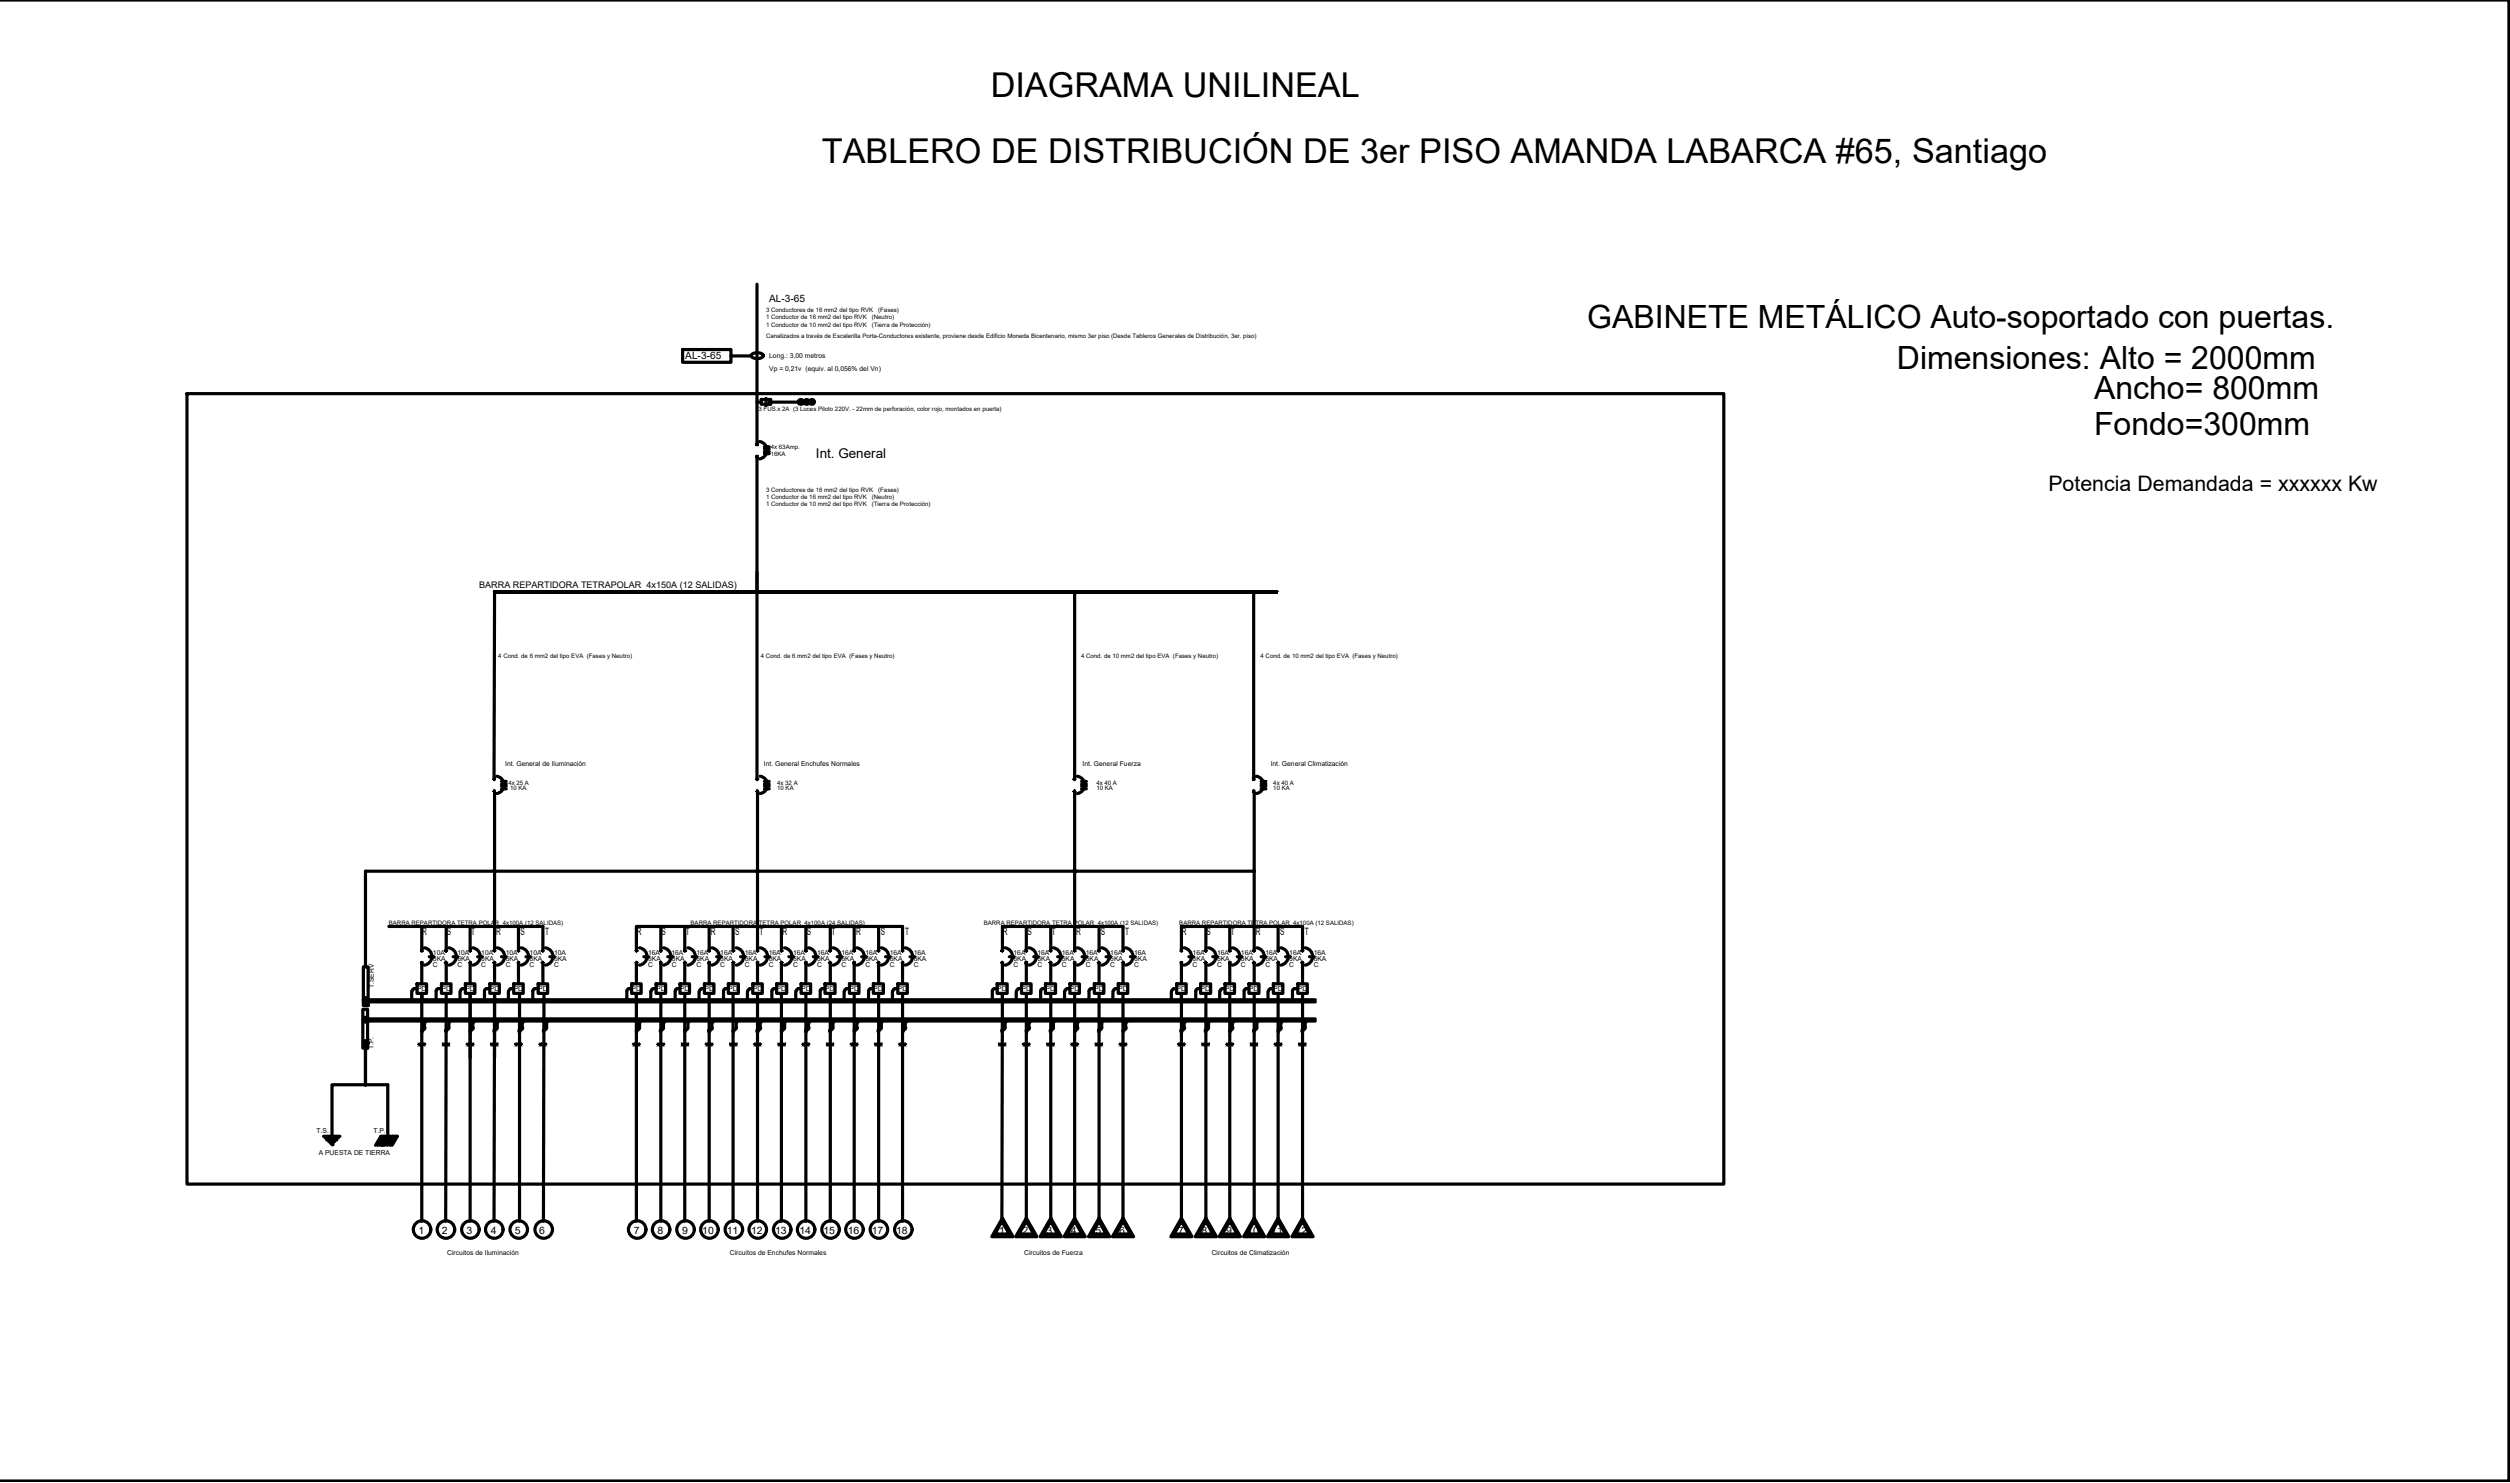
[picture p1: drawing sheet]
<svg xmlns="http://www.w3.org/2000/svg" width="200mm" height="118mm" viewBox="0 0 200 118" stroke-linecap="round" stroke-linejoin="round" font-family="sans-serif">
<defs><g id="words">
<g font-size="2.7">
<text x="79" y="7.7">DIAGRAMA UNILINEAL</text>
<text x="65.5" y="13">TABLERO DE DISTRIBUCIÓN DE 3er PISO AMANDA LABARCA #65, Santiago</text>
</g>
<g font-size="2.6">
<text x="126.5" y="26.2">GABINETE METÁLICO Auto-soportado con puertas.</text>
<text x="151.2" y="29.4">Dimensiones: Alto = 2000mm</text>
<text x="166.9" y="31.8">Ancho= 800mm</text>
<text x="166.9" y="34.6">Fondo=300mm</text>
</g>
<text font-size="1.7" x="163.2" y="39.1">Potencia Demandada = xxxxxx Kw</text>
<text font-size="1.1" x="65" y="36.5">Int. General</text>
<g font-size=".8">
<text x="54.6" y="28.6">AL-3-65</text>
<text x="61.3" y="24.1">AL-3-65</text>
<text x="33.7" y="74.5">R</text>
<text x="35.6" y="74.5">S</text>
<text x="37.5" y="74.5">T</text>
<text x="39.5" y="74.5">R</text>
<text x="41.5" y="74.5">S</text>
<text x="43.4" y="74.5">T</text>
<text x="50.8" y="74.5">R</text>
<text x="52.7" y="74.5">S</text>
<text x="54.7" y="74.5">T</text>
<text x="56.6" y="74.5">R</text>
<text x="58.6" y="74.5">S</text>
<text x="60.5" y="74.5">T</text>
<text x="62.4" y="74.5">R</text>
<text x="64.3" y="74.5">S</text>
<text x="66.3" y="74.5">T</text>
<text x="68.2" y="74.5">R</text>
<text x="70.2" y="74.5">S</text>
<text x="72.1" y="74.5">T</text>
<text x="79.9" y="74.5">R</text>
<text x="81.9" y="74.5">S</text>
<text x="83.8" y="74.5">T</text>
<text x="85.8" y="74.5">R</text>
<text x="87.7" y="74.5">S</text>
<text x="89.7" y="74.5">T</text>
<text x="94.2" y="74.5">R</text>
<text x="96.1" y="74.5">S</text>
<text x="98.1" y="74.5">T</text>
<text x="100.1" y="74.5">R</text>
<text x="102" y="74.5">S</text>
<text x="104" y="74.5">T</text>
<text x="33.4" y="98.3">1</text>
<text x="35.2" y="98.3">2</text>
<text x="37.2" y="98.3">3</text>
<text x="39.1" y="98.3">4</text>
<text x="41" y="98.3">5</text>
<text x="43" y="98.3">6</text>
<text x="50.5" y="98.3">7</text>
<text x="52.4" y="98.3">8</text>
<text x="54.4" y="98.3">9</text>
<text x="56" y="98.3">10</text>
<text x="57.9" y="98.3">11</text>
<text x="59.9" y="98.3">12</text>
<text x="61.8" y="98.3">13</text>
<text x="63.7" y="98.3">14</text>
<text x="65.6" y="98.3">15</text>
<text x="67.6" y="98.3">16</text>
<text x="69.5" y="98.3">17</text>
<text x="71.4" y="98.3">18</text>
<text x="79.6" y="98.3">1</text>
<text x="81.5" y="98.3">2</text>
<text x="83.4" y="98.3">3</text>
<text x="85.3" y="98.3">4</text>
<text x="87.3" y="98.3">5</text>
<text x="89.2" y="98.3">6</text>
<text x="93.9" y="98.3">7</text>
<text x="95.8" y="98.3">8</text>
<text x="97.7" y="98.3">9</text>
<text x="99.4" y="98.3">10</text>
<text x="101.3" y="98.3">11</text>
<text x="103.3" y="98.3">12</text>
</g>
<text font-size=".7" x="38.2" y="46.9">BARRA REPARTIDORA TETRAPOLAR 4x150A (12 SALIDAS)</text>
<g font-size=".5">
<text x="61" y="24.9">3 Conductores de 16 mm2 del tipo RVK</text>
<text x="61" y="25.4">1 Conductor de 16 mm2 del tipo RVK</text>
<text x="61" y="26">1 Conductor de 10 mm2 del tipo RVK</text>
<text x="61" y="27">Canalizados a través de Escalerilla Porta-Conductores existente, proviene desde Edificio Moneda Bicentenario, mismo 3er piso (Desde Tableros Generales de Distribución, 3er. piso)</text>
<text x="61.3" y="28.5">Long.: 3,00 metros</text>
<text x="61.3" y="29.6">Vp = 0,21v (equiv. al 0,056% del Vn)</text>
<text x="69.5" y="25.4">(Neutro)</text>
<text x="69.5" y="26">(Tierra de Protección)</text>
<text x="70" y="24.9">(Fases)</text>
<text x="60.5" y="32.7">3 FUS.x 2A (3 Luces Piloto 220V. - 22mm de perforación, color rojo, montados en puerta)</text>
<text x="61.4" y="35.8">4x 63Amp.</text>
<text x="61" y="39.2">3 Conductores de 16 mm2 del tipo RVK</text>
<text x="61" y="39.8">1 Conductor de 16 mm2 del tipo RVK</text>
<text x="61" y="40.3">1 Conductor de 10 mm2 del tipo RVK</text>
<text x="61.4" y="36.3">16KA</text>
<text x="69.5" y="39.8">(Neutro)</text>
<text x="69.5" y="40.3">(Tierra de Protección)</text>
<text x="70" y="39.2">(Fases)</text>
<text x="39.7" y="52.5">4 Cond. de 6 mm2 del tipo EVA (Fases y Neutro)</text>
<text x="60.6" y="52.5">4 Cond. de 6 mm2 del tipo EVA (Fases y Neutro)</text>
<text x="86.1" y="52.5">4 Cond. de 10 mm2 del tipo EVA (Fases y Neutro)</text>
<text x="100.5" y="52.5">4 Cond. de 10 mm2 del tipo EVA (Fases y Neutro)</text>
<text x="40.3" y="61">Int. General de Iluminación</text>
<text x="40.5" y="62.5">4x 25 A</text>
<text x="40.6" y="63">10 KA</text>
<text x="60.9" y="61">Int. General Enchufes Normales</text>
<text x="61.9" y="62.5">4x 32 A</text>
<text x="61.9" y="63">10 KA</text>
<text x="86.3" y="61">Int. General Fuerza</text>
<text x="87.4" y="62.5">4x 40 A</text>
<text x="87.4" y="63">10 KA</text>
<text x="101.3" y="61">Int. General Climatización</text>
<text x="101.5" y="62.5">4x 40 A</text>
<text x="101.5" y="63">10 KA</text>
<text x="31" y="73.7">BARRA REPARTIDORA TETRA POLAR 4x100A (12 SALIDAS)</text>
<text x="34.5" y="76.1">10A</text>
<text x="34.5" y="76.6">6KA</text>
<text x="34.5" y="77">C</text>
<text x="36.4" y="76.1">10A</text>
<text x="36.4" y="76.6">6KA</text>
<text x="36.4" y="77">C</text>
<text x="38.4" y="76.1">10A</text>
<text x="38.4" y="76.6">6KA</text>
<text x="38.4" y="77">C</text>
<text x="40.3" y="76.1">10A</text>
<text x="40.3" y="76.6">6KA</text>
<text x="40.3" y="77">C</text>
<text x="42.2" y="76.1">10A</text>
<text x="42.2" y="76.6">6KA</text>
<text x="42.2" y="77">C</text>
<text x="44.2" y="76.1">10A</text>
<text x="44.2" y="76.6">6KA</text>
<text x="44.2" y="77">C</text>
<text x="51.6" y="76.1">16A</text>
<text x="51.6" y="76.6">6KA</text>
<text x="51.6" y="77">C</text>
<text x="53.5" y="76.1">16A</text>
<text x="53.6" y="76.6">6KA</text>
<text x="53.6" y="77">C</text>
<text x="55" y="73.7">BARRA REPARTIDORA TETRA POLAR 4x100A (24 SALIDAS)</text>
<text x="55.5" y="76.6">6KA</text>
<text x="55.5" y="77">C</text>
<text x="55.5" y="76.1">16A</text>
<text x="57.4" y="76.6">6KA</text>
<text x="57.4" y="77">C</text>
<text x="57.4" y="76.1">16A</text>
<text x="59.4" y="76.6">6KA</text>
<text x="59.4" y="77">C</text>
<text x="59.4" y="76.1">16A</text>
<text x="61.3" y="76.6">6KA</text>
<text x="61.3" y="77">C</text>
<text x="61.3" y="76.1">16A</text>
<text x="63.2" y="76.6">6KA</text>
<text x="63.2" y="77">C</text>
<text x="63.2" y="76.1">16A</text>
<text x="65.1" y="76.6">6KA</text>
<text x="65.1" y="77">C</text>
<text x="65.1" y="76.1">16A</text>
<text x="67.1" y="76.6">6KA</text>
<text x="67.1" y="77">C</text>
<text x="67.1" y="76.1">16A</text>
<text x="69" y="76.6">6KA</text>
<text x="69" y="77">C</text>
<text x="69" y="76.1">16A</text>
<text x="70.9" y="76.6">6KA</text>
<text x="70.9" y="77">C</text>
<text x="70.9" y="76.1">16A</text>
<text x="72.8" y="76.6">6KA</text>
<text x="72.8" y="77">C</text>
<text x="72.8" y="76.1">16A</text>
<text x="78.4" y="73.7">BARRA REPARTIDORA TETRA POLAR 4x100A (12 SALIDAS)</text>
<text x="80.8" y="76.6">6KA</text>
<text x="80.8" y="77">C</text>
<text x="80.8" y="76.1">16A</text>
<text x="82.7" y="76.6">6KA</text>
<text x="82.7" y="77">C</text>
<text x="82.7" y="76.1">16A</text>
<text x="84.6" y="76.6">6KA</text>
<text x="84.6" y="77">C</text>
<text x="84.6" y="76.1">16A</text>
<text x="86.5" y="76.6">6KA</text>
<text x="86.5" y="77">C</text>
<text x="86.5" y="76.1">16A</text>
<text x="88.5" y="76.6">6KA</text>
<text x="88.5" y="77">C</text>
<text x="88.5" y="76.1">16A</text>
<text x="90.4" y="76.6">6KA</text>
<text x="90.4" y="77">C</text>
<text x="90.4" y="76.1">16A</text>
<text x="94" y="73.7">BARRA REPARTIDORA TETRA POLAR 4x100A (12 SALIDAS)</text>
<text x="95" y="76.6">6KA</text>
<text x="95" y="77">C</text>
<text x="95" y="76.1">16A</text>
<text x="97" y="76.6">6KA</text>
<text x="97" y="77">C</text>
<text x="97" y="76.1">16A</text>
<text x="98.9" y="76.6">6KA</text>
<text x="98.9" y="77">C</text>
<text x="98.9" y="76.1">16A</text>
<text x="100.8" y="76.6">6KA</text>
<text x="100.8" y="77">C</text>
<text x="100.8" y="76.1">16A</text>
<text x="102.7" y="76.6">6KA</text>
<text x="102.7" y="77">C</text>
<text x="102.7" y="76.1">16A</text>
<text x="104.7" y="76.6">6KA</text>
<text x="104.7" y="77">C</text>
<text x="104.7" y="76.1">16A</text>
<text x="29.8" y="83.6" transform="rotate(-90 29.8 83.6)">T.P.</text>
<text x="29.8" y="78.7" transform="rotate(-90 29.8 78.7)">T.SERV</text>
<text x="33.2" y="79">PD</text>
<text x="35.2" y="79">PD</text>
<text x="37.1" y="79">PD</text>
<text x="39" y="79">PD</text>
<text x="40.9" y="79">PD</text>
<text x="42.9" y="79">PD</text>
<text x="50.3" y="79">PD</text>
<text x="52.3" y="79">PD</text>
<text x="54.2" y="79">PD</text>
<text x="56.1" y="79">PD</text>
<text x="58" y="79">PD</text>
<text x="60" y="79">PD</text>
<text x="61.9" y="79">PD</text>
<text x="63.8" y="79">PD</text>
<text x="65.7" y="79">PD</text>
<text x="67.7" y="79">PD</text>
<text x="69.6" y="79">PD</text>
<text x="71.5" y="79">PD</text>
<text x="79.5" y="79">PD</text>
<text x="81.4" y="79">PD</text>
<text x="83.3" y="79">PD</text>
<text x="85.3" y="79">PD</text>
<text x="87.2" y="79">PD</text>
<text x="89.1" y="79">PD</text>
<text x="93.8" y="79">PD</text>
<text x="95.7" y="79">PD</text>
<text x="97.6" y="79">PD</text>
<text x="99.5" y="79">PD</text>
<text x="101.5" y="79">PD</text>
<text x="103.4" y="79">PD</text>
<text x="25.2" y="90.3">T.S.</text>
<text x="25.4" y="92">A PUESTA DE TIERRA</text>
<text x="29.8" y="90.3">T.P.</text>
<text x="35.6" y="100">Circuitos de Iluminación</text>
<text x="58.2" y="100">Circuitos de Enchufes Normales</text>
<text x="81.6" y="100">Circuitos de Fuerza</text>
<text x="96.6" y="100">Circuitos de Climatización</text>
</g>
</g></defs>
<!-- layer: 0 -->
<g fill="none" stroke="#000" stroke-width=".25">
<path d="M0 0h199.9v118h-199.9M54.4 27.9h3.9v1h-3.9zM58.3 28.4h1.5M59.9 28.2a.7 .7 0 0 1 .9 .1 .63 .63 0 0 1-.9 0zM60.3 22.6v12.8M60.3 36.5v25.6M60.3 32h.4M60.7 31.8h.7v.4h-.7zM61 31.8v.5M61.3 31.8v.4M61.4 32h3.3M63.7 31.9l.3 .3"/>
<path d="M64 31.9l-.3 .3M64.1 31.9l.3 .3M64.4 31.9l-.3 .3M64.6 31.9l.2 .3M64.8 31.9l-.2 .3M39.4 47.2h57.5zM39.4 47.2v14.9M44.3 47.2h57.4zM85.6 47.2v14.9M99.9 47.2v14.9M29 79.7h.1M29 77h.3v3.1h-.3z"/>
<path d="M29 79.8h.1M29 79.9l.3-.3-.3 .3M29.3 79.7h75.5M29.3 79.8h75.5M31 73.8h12.3v2M32.8 79v.8M33.2 78.4h.8v.8h-.8zM33.2 78.8h-.3v.2M33.6 79.7v-.5v18.1M33.6 73.8v2M33.6 76.7v1.7M34.8 79v.8"/>
<path d="M34.9 78.8h.3M34.9 78.8l-.1 .2M35.2 78.4h.7v.8h-.7zM35.6 73.8v2M35.6 76.7v1.7M35.6 79.2l-.1 18.1M36.7 79v.8M36.9 78.8h.2M36.9 78.8l-.2 .2M37.1 78.4h.7v.8h-.7zM37.5 73.8v2M37.5 76.7v1.7"/>
<path d="M37.5 79.2v18.1M38.6 79v.8M39 78.4h.8v.8h-.8zM39 78.8h-.3l-.1 .2M39.4 63.2v12.6M39.4 76.7v1.7M40.5 79v.8M40.7 78.8h.2M40.7 78.8l-.1 .2M40.9 78.4h.8v.8h-.8zM41.3 73.8v2M41.3 76.7v1.7"/>
<path d="M41.4 79.2v18.1M42.5 79v.8M42.6 78.8h.3M42.7 78.8l-.2 .2M42.9 78.4h.7v.8h-.7zM43.3 76.7v1.7M43.3 79.2v18.1M50 79v.8M50.3 78.4h.8v.8h-.8zM50.3 78.8h-.3v.2M50.7 75.8v-2h17.4v2M50.7 79.7v-.5v18.1"/>
<path d="M50.7 76.7v1.7M51.9 79v.8M52.3 78.4h.7v.8h-.7zM52.3 78.8h-.3l-.1 .2M52.7 73.8v2M52.7 76.7v1.7M52.7 79.2v18.1M53.8 79v.8M54 78.8h.2M54 78.8l-.2 .2M54.2 78.4h.7v.8h-.7zM54.6 73.8v2"/>
<path d="M54.6 76.7v1.7M54.6 79.2v18.1M55.7 79v.8M55.9 78.8h.2M55.9 78.8l-.1 .2M56.1 78.4h.8v.8h-.8zM56.5 73.8v2M56.5 76.7v1.7M56.5 79.2v18.1M57.7 79v.8M58 78.4h.8v.8h-.8zM58 78.8h-.3v.2"/>
<path d="M58.4 73.8v2M58.4 76.7v1.7M58.4 79.2v18.1M59.6 79v.8M59.8 78.8h.2M59.8 78.8l-.2 .2M60 78.4h.7v.8h-.7zM60.4 63.2v12.6M60.4 76.7v1.7M60.4 79.2v18.1M61.5 79v.8M61.7 78.8h.2"/>
<path d="M61.7 78.8l-.2 .2M61.9 78.4h.8v.8h-.8zM62.3 73.8v2M62.3 76.7v1.7M62.3 79.2v18.1M63.4 79v.8M63.6 78.8h.2M63.6 78.8l-.1 .2M63.8 78.4h.8v.8h-.8zM64.2 73.8v2M64.2 76.7v1.7M64.2 79.2v18.1"/>
<path d="M65.4 79v.8M65.5 78.8h.2M65.6 78.8l-.2 .2M65.7 78.4h.8v.8h-.8zM66.2 73.8v2M66.2 76.7v1.7M66.2 79.2v18.1M67.3 79v.8M67.5 78.8h.2M67.5 78.8l-.2 .2M67.7 78.4h.8v.8h-.8zM68.1 76.7v1.7"/>
<path d="M68.1 79.2v18.1M69.2 79v.8M69.4 78.8h.2M69.4 78.8l-.2 .2M69.6 78.4h.8v.8h-.8zM70 73.8v2M70 76.7v1.7M70 79.2v18.1M71.1 79v.8M71.5 78.4h.8v.8h-.8zM71.5 78.8h-.3v.2M71.9 73.8v2"/>
<path d="M71.9 76.7v1.7M71.9 79.2v18.1M79.1 79v.8M79.5 78.4h.8v.8h-.8zM79.5 78.8h-.4v.2M79.9 75.8v-2h9.6v2M79.9 76.7v1.7M79.9 79.7v-.5l-.1 18.1M81 79v.8M81.4 78.4h.8v.8h-.8zM81.4 78.8h-.3l-.1 .2M81.8 73.8v2"/>
<path d="M81.8 76.7v1.7M81.8 79.2v18.1M82.9 79v.8M83.1 78.8h.2M83.1 78.8l-.2 .2M83.3 78.4h.8v.8h-.8zM83.7 73.8v2M83.7 76.7v1.7M83.7 79.2v18.1M84.8 79v.8M85 78.8h.3M85.1 78.8l-.2 .2"/>
<path d="M85.3 78.4h.7v.8h-.7zM85.6 63.2v12.6M85.6 76.7v1.7M85.6 79.2v18.1M86.8 79v.8M87 78.8h.2M87 78.8l-.2 .2M87.2 78.4h.8v.8h-.8zM87.6 73.8v2M87.6 76.7v1.7M87.6 79.2v18.1M88.7 79v.8"/>
<path d="M88.9 78.8h.2M88.9 78.8l-.2 .2M89.1 78.4h.8v.8h-.8zM89.5 76.7v1.7M89.5 79.2v18.1M93.3 79v.8M93.8 78.4h.7v.8h-.7zM93.8 78.8h-.4v.2M94.1 75.8v-2h9.7v2M94.1 76.7v1.7M94.1 79.2v18.1M95.3 79v.8"/>
<path d="M95.5 78.8h.2M95.5 78.8l-.2 .2M95.7 78.4h.8v.8h-.8zM96.1 73.8v2M96.1 76.7v1.7M96.1 79.2v18.1M97.2 79v.8M97.4 78.8h.2M97.4 78.8l-.2 .2M97.6 78.4h.8v.8h-.8zM98 73.8v2M98 76.7v1.7"/>
<path d="M98 79.2v18.1M99.1 79v.8M99.3 78.8h.2M99.3 78.8l-.2 .2M99.5 78.4h.8v.8h-.8zM99.9 69.4h-70.8v7.6M99.9 63.2v12.6M99.9 76.7v1.7M99.9 79.2v18.1M101 79v.8M101.3 78.8h.2M101.3 78.8l-.2 .2"/>
<path d="M101.5 78.4h.7v.8h-.7zM101.9 73.8v2M101.9 76.7v1.7M101.9 79.2v18.1M103 79v.8M103.2 78.8h.2M103.2 78.8l-.2 .2M103.4 78.4h.8v.8h-.8zM103.8 76.7v1.7M103.8 79.2v18.1M25.8 90.6h1.3M25.9 90.7h1.1"/>
<path d="M26 90.8h.8M26.2 91h.5M26.3 91.1h.2M26.5 90.6v-4.2h4.4v4.2M26.5 91.2h.1M28.9 80.4h.4v3.1h-.4zM29.1 83.3v3.2M29.2 83l-.2 .3M29.2 81.1l-.2 .3M29.3 83l-.3 .3M29.3 81.2l-.3 .2M29.3 81.4h75.5"/>
<path d="M29.3 81.2h75.5M29.9 91.3l.5-.7h1.3l-.5 .7M30.5 91.3l.4-.7-.4 .7M30.5 90.6l-.4 .7M30.7 90.6l-.4 .7M31.1 90.6l-.5 .7M31.3 90.6l-.4 .7M31.5 90.6l-.4 .7M33.6 82.1l.1 .1zM33.8 81.5v.4M33.9 81.9l-.2 .2M34.1 81.3l-.2 .2"/>
<path d="M35.5 82.1l.1 .1zM35.8 81.9l-.2 .2M35.8 81.5v.4M36 81.3l-.2 .2M37.5 82.1v.1zM37.7 81.5v.4M37.7 81.9l-.2 .2M37.9 81.3l-.2 .2M39.4 82.1v.1zM39.4 84.3v-5.1v18.1M39.6 81.9l-.2 .2M39.6 81.5v.4"/>
<path d="M39.8 81.3l-.2 .2M41.4 82.1v.1zM41.6 81.5v.4M41.7 81.9l-.2 .2M41.8 81.3l-.1 .2M43.3 82.1v.1zM43.6 81.9l-.2 .2M43.6 81.5v.4M43.8 81.3l-.2 .2M50.7 82.1l.1 .1zM51 81.9l-.2 .2M51 81.5v.4"/>
<path d="M51.2 81.3l-.2 .2M52.6 82.1l.1 .1zM52.9 81.9l-.2 .2M52.9 81.5v.4M53.1 81.3l-.2 .2M54.6 82.1v.1zM54.8 81.9l-.2 .2M54.8 81.5v.4M55 81.3l-.2 .2M56.5 82.1h.1v.1h-.1zM56.7 81.5v.4M56.8 81.9l-.2 .2"/>
<path d="M57 81.3l-.2 .2M58.4 82.1l.1 .1zM58.7 81.9l-.2 .2M58.7 81.5v.4M58.9 81.3l-.2 .2M60.3 82.1h.1v.1h-.1zM60.6 81.5v.4M60.6 81.9l-.2 .2M60.8 81.3l-.2 .2M62.3 82.1v.1zM62.5 81.9l-.2 .2M62.5 81.5v.4"/>
<path d="M62.7 81.3l-.2 .2M64.2 82.1l.1 .1zM64.4 81.5v.4M64.5 81.9l-.2 .2M64.7 81.3l-.2 .2M66.1 82.1l.1 .1zM66.4 81.9l-.2 .2M66.4 81.5v.4M66.6 81.3l-.2 .2M68.1 82.1v.1zM68.3 81.5v.4M68.3 81.9l-.2 .2"/>
<path d="M68.5 81.3l-.2 .2M70 82.1v.1zM70.2 81.9l-.2 .2M70.2 81.5v.4M70.4 81.3l-.2 .2M71.9 82.1l.1 .1zM72.1 81.5v.4M72.2 81.9l-.2 .2M72.4 81.3l-.2 .2M79.8 97.3l.6 1h-1.1zM79.8 82.1l.1 .1zM79.9 97.1l.8 1.5h-1.7z"/>
<path d="M80.1 81.9l-.2 .2M80.1 81.5v.4M80.3 81.3l-.2 .2M81.8 97.3l.6 1h-1.2zM81.8 97.1l.8 1.5h-1.7zM81.8 82.1v.1zM82 81.5v.4M82 81.9l-.1 .2M82.2 81.3l-.2 .2M83.7 82.1v.1zM83.7 97.3l.6 1h-1.2zM83.7 97.1l.9 1.5h-1.7z"/>
<path d="M83.9 81.9l-.1 .2M83.9 81.5v.4M84.1 81.3l-.2 .2M85.6 97.3l.6 1h-1.2zM85.6 97.1l.9 1.5h-1.7zM85.6 82.1l.1 .1zM85.9 81.5v.4M85.9 81.9l-.2 .2M86.1 81.3l-.2 .2M87.5 82.1l.1 .1zM87.6 97.3l.5 1h-1.1zM87.6 97.1l.8 1.5h-1.7z"/>
<path d="M87.8 81.9l-.2 .2M87.8 81.5v.4M88 81.3l-.2 .2M89.5 97.3l.6 1h-1.2zM89.5 97.1l.8 1.5h-1.7zM89.5 82.1v.1zM89.7 81.5v.4M89.7 81.9l-.1 .2M89.9 81.3l-.2 .2M94.1 82.1h.1v.1h-.1zM94.1 97.3l.6 1h-1.1zM94.1 97.1l.9 1.5h-1.7z"/>
<path d="M94.4 81.5v.4M94.4 81.9l-.2 .2M94.6 81.3l-.2 .2M96.1 82.1v.1zM96.1 97.3l.5 1h-1.1zM96.1 97.1l.8 1.5h-1.7zM96.3 81.9l-.2 .2M96.3 81.5v.4M96.5 81.3l-.2 .2M98 97.3l.6 1h-1.2zM98 97.1l.8 1.5h-1.6zM98 82.1v.1z"/>
<path d="M98.2 81.5v.4M98.3 81.9l-.2 .2M98.4 81.3l-.1 .2M99.9 82.1v.1zM99.9 97.3l.6 1h-1.1zM99.9 97.1l.9 1.5h-1.7zM100.2 81.9l-.2 .2M100.2 81.5v.4M100.4 81.3l-.2 .2M101.9 97.3l.5 1h-1.1zM101.9 97.1l.8 1.5h-1.7zM101.9 82.1v.1z"/>
<path d="M102.1 81.5v.4M102.1 81.9l-.2 .2M102.3 81.3l-.2 .2M103.8 82.1v.1zM103.8 97.3l.6 1h-1.2zM103.8 97.1l.8 1.5h-1.6zM104 81.9l-.2 .2M104 81.5v.4M104.2 81.3l-.2 .2"/>
<circle cx="63.8" cy="32" r=".19"/>
<circle cx="64.3" cy="32" r=".19"/>
<circle cx="64.7" cy="32" r=".19"/>
<circle cx="29.1" cy="79.7" r=".19"/>
<circle cx="29.1" cy="83.1" r=".19"/>
<circle cx="29.1" cy="81.3" r=".19"/>
<circle cx="33.6" cy="98" r=".7"/>
<circle cx="35.5" cy="98" r=".7"/>
<circle cx="37.5" cy="98" r=".7"/>
<circle cx="39.4" cy="98" r=".7"/>
<circle cx="41.3" cy="98" r=".7"/>
<circle cx="43.3" cy="98" r=".7"/>
<circle cx="50.8" cy="98" r=".7"/>
<circle cx="52.7" cy="98" r=".7"/>
<circle cx="54.6" cy="98" r=".7"/>
<circle cx="56.5" cy="98" r=".7"/>
<circle cx="58.5" cy="98" r=".7"/>
<circle cx="60.4" cy="98" r=".7"/>
<circle cx="62.3" cy="98" r=".7"/>
<circle cx="64.2" cy="98" r=".7"/>
<circle cx="66.2" cy="98" r=".7"/>
<circle cx="68.1" cy="98" r=".7"/>
<circle cx="70" cy="98" r=".7"/>
<circle cx="72" cy="98" r=".7"/>
</g>
<!-- layer: LIN-SEG2 -->
<g fill="#000" stroke="#000" stroke-width=".08">
<path d="M35.6 75.8v.1zM37.5 75.8v.1v-.1zM43.3 75.8v.1zM52.7 75.8v.1zM101.9 75.8v.1v-.1zM101.9 76.6v.1z"/>
<path d="M60.2 35.3l.1 .1zM60.2 35.4h.1l-.1 .1zM60.3 35.4l-.1 .1h.1z"/>
<path d="M60.2 36.3l.1 .1zM60.2 36.4h.1h-.1zM60.3 36.4h-.1z"/>
<path d="M60.3 35.4v.1h.1zM60.3 35.4l.1 .1z"/>
<path d="M60.3 36.4h.1zM60.3 36.4h.1z"/>
<path d="M60.3 35.4l.1-.1zM60.3 35.3h.1l-.1 .1zM60.2 35.3l.1 .1v-.1z"/>
<path d="M60.3 36.4l.1-.1zM60.3 36.3h.1l-.1 .1zM60.2 36.3l.1 .1v-.1z"/>
<path d="M33.5 75.7l.1 .1zM33.5 75.8h.1zM33.5 75.8l.1 .1v-.1z"/>
<path d="M33.5 76.7h.1zM33.5 76.7h.1l-.1 .1zM33.6 76.7l-.1 .1h.1z"/>
<path d="M33.6 75.8v.1l.1-.1zM33.6 75.8h.1z"/>
<path d="M33.6 76.7v.1h.1zM33.6 76.7l.1 .1z"/>
<path d="M33.7 75.7l-.1 .1zM33.6 75.6l.1 .1-.1 .1zM33.5 75.7l.1 .1v-.2z"/>
<path d="M33.6 76.7h.1zM33.6 76.6l.1 .1h-.1zM33.5 76.7h.1v-.1z"/>
<path d="M35.5 75.7l-.1 .1h.2zM35.4 75.8h.2zM35.5 75.8l.1 .1v-.1z"/>
<path d="M35.5 76.7h.1zM35.4 76.7h.2l-.1 .1zM35.6 76.7l-.1 .1h.1z"/>
<path d="M35.5 75.7l-.1 .1h.2zM35.4 75.8h.2zM35.5 75.8l.1 .1v-.1z"/>
<path d="M35.5 76.7h.1zM35.4 76.7h.2l-.1 .1zM35.6 76.7l-.1 .1h.1z"/>
<path d="M35.6 76.7v.1zM35.6 76.7v.1z"/>
<path d="M35.6 76.7v.1zM35.6 76.7v.1z"/>
<path d="M35.6 75.7v.1zM35.6 75.6v.2zM35.5 75.7l.1 .1v-.2z"/>
<path d="M35.6 76.6v.1zM35.5 76.7h.1v-.1z"/>
<path d="M35.6 75.7v.1zM35.6 75.6v.2zM35.5 75.7l.1 .1v-.2z"/>
<path d="M35.6 76.6v.1zM35.5 76.7h.1v-.1z"/>
<path d="M37.4 75.7v.1h.1zM37.4 75.8h.1zM37.5 75.8v.1z"/>
<path d="M37.4 76.7h.1l-.1 .1zM37.5 76.7v.1z"/>
<path d="M37.5 76.7v.1zM37.5 76.7v.1z"/>
<path d="M37.5 75.7v.1zM37.5 75.6v.1v.1zM37.5 75.6v.2z"/>
<path d="M37.5 76.6v.1zM37.5 76.6v.1z"/>
<path d="M39.3 62v.1h.1zM39.3 62.1h.1zM39.4 62.1v.1z"/>
<path d="M39.3 63v.1h.1zM39.3 63.1h.1zM39.4 63.1v.1z"/>
<path d="M39.3 75.7v.1h.1zM39.3 75.8h.1zM39.3 75.8l.1 .1v-.1z"/>
<path d="M39.3 76.7h.1zM39.3 76.7h.1l-.1 .1zM39.4 76.7l-.1 .1h.1z"/>
<path d="M39.4 62.1v.1l.1-.1zM39.4 62.1h.1z"/>
<path d="M39.4 63.1v.1l.1-.1zM39.4 63.1h.1z"/>
<path d="M39.4 75.8v.1zM39.4 75.8h.1z"/>
<path d="M39.4 76.7v.1zM39.4 76.7h.1v.1z"/>
<path d="M39.4 62.1l.1-.1zM39.4 62h.1l-.1 .1zM39.3 62l.1 .1z"/>
<path d="M39.5 63l-.1 .1zM39.4 62.9l.1 .1-.1 .1zM39.4 62.9v.2z"/>
<path d="M39.5 75.7l-.1 .1h.1zM39.4 75.6v.2zM39.3 75.7l.1 .1v-.2z"/>
<path d="M39.4 76.6v.1zM39.3 76.7h.1v-.1z"/>
<path d="M41.3 75.7l-.1 .1h.1zM41.2 75.8h.1zM41.3 75.8v.1z"/>
<path d="M41.2 76.7h.1v.1zM41.3 76.7v.1z"/>
<path d="M41.3 75.8v.1l.1-.1zM41.3 75.8h.1z"/>
<path d="M41.3 76.7v.1h.1zM41.3 76.7l.1 .1z"/>
<path d="M41.4 75.7l-.1 .1zM41.3 75.6l.1 .1-.1 .1zM41.3 75.6v.2z"/>
<path d="M41.3 76.7h.1zM41.3 76.6l.1 .1h-.1zM41.3 76.6v.1z"/>
<path d="M43.2 75.7l-.1 .1h.2zM43.1 75.8h.2zM43.2 75.8l.1 .1v-.1z"/>
<path d="M43.2 76.7h.1zM43.1 76.7h.2l-.1 .1zM43.3 76.7l-.1 .1h.1z"/>
<path d="M43.3 76.7v.1zM43.3 76.7v.1z"/>
<path d="M43.3 75.7v.1zM43.3 75.6v.2zM43.2 75.7l.1 .1v-.2z"/>
<path d="M43.3 76.6v.1zM43.2 76.7h.1v-.1z"/>
<path d="M50.7 75.7l-.1 .1h.1zM50.6 75.8h.1zM50.7 75.8v.1z"/>
<path d="M50.6 76.7h.1v.1zM50.7 76.7v.1z"/>
<path d="M50.7 75.8v.1l.1-.1zM50.7 75.8h.1z"/>
<path d="M50.7 76.7v.1h.1zM50.7 76.7h.1v.1z"/>
<path d="M50.8 75.7l-.1 .1h.1zM50.7 75.6l.1 .1-.1 .1zM50.7 75.6v.2z"/>
<path d="M50.7 76.7h.1zM50.7 76.6l.1 .1h-.1z"/>
<path d="M52.6 75.7l.1 .1zM52.6 75.8h.1zM52.6 75.8l.1 .1v-.1z"/>
<path d="M52.6 76.7h.1zM52.6 76.7h.1l-.1 .1zM52.7 76.7l-.1 .1h.1z"/>
<path d="M52.6 75.7l.1 .1zM52.6 75.8h.1zM52.6 75.8l.1 .1v-.1z"/>
<path d="M52.6 76.7h.1zM52.6 76.7h.1l-.1 .1zM52.7 76.7l-.1 .1h.1z"/>
<path d="M52.7 76.7v.1zM52.7 76.7v.1z"/>
<path d="M52.7 76.7v.1zM52.7 76.7v.1z"/>
<path d="M52.7 75.7v.1zM52.7 75.6v.2zM52.6 75.7l.1 .1v-.2z"/>
<path d="M52.7 76.6v.1zM52.6 76.7h.1v-.1z"/>
<path d="M52.7 75.7v.1zM52.7 75.6v.2zM52.6 75.7l.1 .1v-.2z"/>
<path d="M52.7 76.6v.1zM52.6 76.7h.1v-.1z"/>
<path d="M54.5 75.7v.1h.1zM54.5 75.8h.1zM54.6 75.8v.1z"/>
<path d="M54.5 76.7h.1l-.1 .1zM54.6 76.7v.1z"/>
<path d="M54.6 75.8v.1l.1-.1zM54.6 75.8h.1z"/>
<path d="M54.6 76.7v.1h.1zM54.6 76.7h.1v.1z"/>
<path d="M54.7 75.7l-.1 .1h.1zM54.6 75.6l.1 .1-.1 .1zM54.6 75.6v.2z"/>
<path d="M54.6 76.7h.1zM54.6 76.6l.1 .1h-.1zM54.6 76.6v.1z"/>
<path d="M56.4 75.7l.1 .1zM56.4 75.8h.1zM56.4 75.8l.1 .1v-.1z"/>
<path d="M56.4 76.7h.1zM56.4 76.7h.1l-.1 .1zM56.5 76.7l-.1 .1h.1z"/>
<path d="M56.5 75.8v.1l.1-.1zM56.5 75.8h.1z"/>
<path d="M56.5 76.7v.1h.1zM56.5 76.7l.1 .1z"/>
<path d="M56.6 75.7l-.1 .1zM56.5 75.6l.1 .1-.1 .1zM56.4 75.7l.1 .1v-.2z"/>
<path d="M56.5 76.7h.1zM56.5 76.6l.1 .1h-.1zM56.4 76.7h.1v-.1z"/>
<path d="M58.4 75.7l-.1 .1h.1zM58.3 75.8h.1zM58.4 75.8v.1z"/>
<path d="M58.3 76.7h.1v.1zM58.4 76.7v.1z"/>
<path d="M58.4 75.8v.1l.1-.1zM58.4 75.8h.1z"/>
<path d="M58.4 76.7v.1h.1zM58.4 76.7h.1v.1z"/>
<path d="M58.5 75.7l-.1 .1h.1zM58.4 75.6l.1 .1-.1 .1zM58.4 75.6v.2z"/>
<path d="M58.4 76.7h.1zM58.4 76.6l.1 .1h-.1zM58.4 76.6v.1z"/>
<path d="M60.3 75.7l.1 .1zM60.3 75.8h.1zM60.3 75.8l.1 .1v-.1z"/>
<path d="M60.3 76.7h.1zM60.3 76.7h.1l-.1 .1zM60.4 76.7l-.1 .1h.1z"/>
<path d="M60.3 62l-.1 .1h.1zM60.2 62.1h.1zM60.3 62.1v.1z"/>
<path d="M60.3 63l-.1 .1h.1zM60.2 63.1h.1zM60.3 63.1v.1z"/>
<path d="M60.3 62.1v.1l.1-.1zM60.3 62.1h.2z"/>
<path d="M60.3 63.1v.1l.1-.1zM60.3 63.1h.2z"/>
<path d="M60.4 75.8v.1l.1-.1zM60.4 75.8h.1z"/>
<path d="M60.4 76.7v.1h.1zM60.4 76.7l.1 .1z"/>
<path d="M60.5 75.7l-.1 .1zM60.4 75.6l.1 .1-.1 .1zM60.3 75.7l.1 .1v-.2z"/>
<path d="M60.4 76.7h.1zM60.4 76.6l.1 .1h-.1zM60.3 76.7h.1v-.1z"/>
<path d="M60.3 62.1h.2l-.1-.1zM60.3 62h.1l-.1 .1zM60.3 62v.1z"/>
<path d="M60.4 63l-.1 .1h.2zM60.3 62.9l.1 .1-.1 .1zM60.3 62.9v.2z"/>
<path d="M62.2 75.7v.1h.1zM62.2 75.8h.1zM62.3 75.8v.1z"/>
<path d="M62.2 76.7h.1l-.1 .1zM62.3 76.7v.1z"/>
<path d="M62.3 75.8v.1l.1-.1zM62.3 75.8h.1z"/>
<path d="M62.3 76.7v.1h.1zM62.3 76.7h.1v.1z"/>
<path d="M62.4 75.7l-.1 .1h.1zM62.3 75.6l.1 .1-.1 .1zM62.3 75.6v.2z"/>
<path d="M62.3 76.7h.1zM62.3 76.6l.1 .1h-.1zM62.3 76.6v.1z"/>
<path d="M64.1 75.7l.1 .1zM64.1 75.8h.1zM64.1 75.8l.1 .1v-.1z"/>
<path d="M64.1 76.7h.1zM64.1 76.7h.1l-.1 .1zM64.2 76.7l-.1 .1h.1z"/>
<path d="M64.2 75.8v.1l.1-.1zM64.2 75.8h.1z"/>
<path d="M64.2 76.7v.1h.1zM64.2 76.7l.1 .1z"/>
<path d="M64.3 75.7l-.1 .1zM64.2 75.6l.1 .1-.1 .1zM64.1 75.7l.1 .1v-.2z"/>
<path d="M64.2 76.7h.1zM64.2 76.6l.1 .1h-.1zM64.1 76.7h.1v-.1z"/>
<path d="M66.1 75.7l-.1 .1h.2zM66 75.8h.2zM66.1 75.8l.1 .1v-.1z"/>
<path d="M66.1 76.7h.1zM66 76.7h.2l-.1 .1zM66.2 76.7l-.1 .1h.1z"/>
<path d="M66.2 75.8v.1zM66.2 75.8h.1z"/>
<path d="M66.2 76.7v.1zM66.2 76.7h.1l-.1 .1z"/>
<path d="M66.2 75.7v.1h.1zM66.2 75.6v.2zM66.1 75.7l.1 .1v-.2z"/>
<path d="M66.2 76.6v.1zM66.1 76.7h.1v-.1z"/>
<path d="M68 75.7l.1 .1zM68 75.8h.1zM68 75.8l.1 .1v-.1z"/>
<path d="M68 76.7h.1zM68 76.7h.1l-.1 .1zM68.1 76.7l-.1 .1h.1z"/>
<path d="M68.1 75.8v.1l.1-.1zM68.1 75.8h.1z"/>
<path d="M68.1 76.7v.1h.1zM68.1 76.7l.1 .1z"/>
<path d="M68.2 75.7l-.1 .1zM68.1 75.6l.1 .1-.1 .1zM68 75.7l.1 .1v-.2z"/>
<path d="M68.1 76.7h.1zM68.1 76.6l.1 .1h-.1zM68 76.7h.1v-.1z"/>
<path d="M69.9 75.7v.1h.1zM69.9 75.8h.1zM69.9 75.8l.1 .1v-.1z"/>
<path d="M69.9 76.7h.1zM69.9 76.7h.1l-.1 .1zM70 76.7l-.1 .1h.1z"/>
<path d="M70 75.8v.1zM70 75.8h.1z"/>
<path d="M70 76.7v.1zM70 76.7h.1v.1z"/>
<path d="M70.1 75.7l-.1 .1h.1zM70 75.6v.2zM69.9 75.7l.1 .1v-.2z"/>
<path d="M70 76.6v.1zM69.9 76.7h.1v-.1z"/>
<path d="M71.9 75.7l-.1 .1h.1zM71.8 75.8h.1zM71.9 75.8v.1z"/>
<path d="M71.8 76.7h.1v.1zM71.9 76.7v.1z"/>
<path d="M71.9 75.8v.1l.1-.1zM71.9 75.8h.1z"/>
<path d="M71.9 76.7v.1h.1zM71.9 76.7l.1 .1z"/>
<path d="M72 75.7l-.1 .1zM71.9 75.6l.1 .1-.1 .1zM71.9 75.6v.2z"/>
<path d="M71.9 76.7h.1zM71.9 76.6l.1 .1h-.1z"/>
<path d="M79.8 75.7v.1h.1zM79.8 75.8h.1zM79.8 75.8l.1 .1v-.1z"/>
<path d="M79.8 76.7h.1zM79.8 76.7h.1l-.1 .1zM79.9 76.7l-.1 .1h.1z"/>
<path d="M79.9 75.8v.1zM79.9 75.8h.1z"/>
<path d="M79.9 76.7v.1zM79.9 76.7h.1l-.1 .1z"/>
<path d="M79.9 75.7v.1h.1zM79.9 75.6v.2zM79.8 75.7l.1 .1v-.2z"/>
<path d="M79.9 76.6v.1zM79.8 76.7h.1v-.1z"/>
<path d="M81.7 75.7l.1 .1zM81.7 75.8h.1zM81.7 75.8l.1 .1v-.1z"/>
<path d="M81.7 76.7h.1zM81.7 76.7h.1l-.1 .1zM81.8 76.7l-.1 .1h.1z"/>
<path d="M81.7 75.7l.1 .1zM81.7 75.8h.1zM81.7 75.8l.1 .1v-.1z"/>
<path d="M81.7 76.7h.1zM81.7 76.7h.1l-.1 .1zM81.8 76.7l-.1 .1h.1z"/>
<path d="M81.8 75.8v.1l.1-.1zM81.8 75.8h.1z"/>
<path d="M81.8 76.7v.1h.1zM81.8 76.7l.1 .1z"/>
<path d="M81.8 75.8v.1l.1-.1zM81.8 75.8h.1z"/>
<path d="M81.8 76.7v.1h.1zM81.8 76.7l.1 .1z"/>
<path d="M81.9 75.7l-.1 .1zM81.8 75.6l.1 .1-.1 .1zM81.7 75.7l.1 .1v-.2z"/>
<path d="M81.8 76.7h.1zM81.8 76.6l.1 .1h-.1zM81.7 76.7h.1v-.1z"/>
<path d="M81.9 75.7l-.1 .1zM81.8 75.6l.1 .1-.1 .1zM81.7 75.7l.1 .1v-.2z"/>
<path d="M81.8 76.7h.1zM81.8 76.6l.1 .1h-.1zM81.7 76.7h.1v-.1z"/>
<path d="M83.7 75.7l-.1 .1h.1zM83.6 75.8h.1zM83.7 75.8v.1v-.1z"/>
<path d="M83.6 76.7h.1v.1zM83.7 76.7v.1z"/>
<path d="M83.7 75.8v.1zM83.7 75.8h.1z"/>
<path d="M83.7 76.7v.1zM83.7 76.7h.1v.1z"/>
<path d="M83.8 75.7l-.1 .1h.1zM83.7 75.6v.2zM83.7 75.7v.1v-.2z"/>
<path d="M83.7 76.6v.1zM83.7 76.7v-.1z"/>
<path d="M85.6 75.7v.1zM85.6 75.8v.1v-.1z"/>
<path d="M85.6 76.7v.1zM85.6 76.7v.1z"/>
<path d="M85.6 62l-.1 .1h.1zM85.5 62.1h.1zM85.6 62.1v.1v-.1z"/>
<path d="M85.6 63l-.1 .1h.1zM85.5 63.1h.1zM85.6 63.1v.1v-.1z"/>
<path d="M85.6 75.8v.1l.1-.1zM85.6 75.8h.1z"/>
<path d="M85.6 76.7v.1h.1zM85.6 76.7l.1 .1z"/>
<path d="M85.6 62.1v.1zM85.6 62.1h.1z"/>
<path d="M85.6 63.1v.1zM85.6 63.1h.1z"/>
<path d="M85.7 75.7l-.1 .1zM85.6 75.6l.1 .1-.1 .1zM85.6 75.7v.1v-.2z"/>
<path d="M85.6 76.7h.1zM85.6 76.6l.1 .1h-.1zM85.6 76.7v-.1z"/>
<path d="M85.7 62l-.1 .1h.1zM85.6 62v.1zM85.6 62v.1z"/>
<path d="M85.7 63l-.1 .1h.1zM85.6 62.9v.2zM85.6 63v.1v-.2z"/>
<path d="M87.5 75.7v.1h.1zM87.5 75.8h.1zM87.5 75.8l.1 .1v-.1z"/>
<path d="M87.5 76.7h.1zM87.5 76.7h.1l-.1 .1zM87.6 76.7l-.1 .1h.1z"/>
<path d="M87.6 75.8v.1zM87.6 75.8h.1z"/>
<path d="M87.6 76.7v.1zM87.6 76.7h.1l-.1 .1z"/>
<path d="M87.6 75.7v.1h.1zM87.6 75.6v.2zM87.5 75.7l.1 .1v-.2z"/>
<path d="M87.6 76.6v.1zM87.5 76.7h.1v-.1z"/>
<path d="M89.5 75.7l-.1 .1h.1zM89.4 75.8h.1zM89.5 75.8v.1z"/>
<path d="M89.4 76.7h.1v.1zM89.5 76.7v.1z"/>
<path d="M89.5 75.8v.1l.1-.1zM89.5 75.8h.1z"/>
<path d="M89.5 76.7v.1h.1zM89.5 76.7l.1 .1z"/>
<path d="M89.6 75.7l-.1 .1zM89.5 75.6l.1 .1-.1 .1zM89.5 75.6v.2z"/>
<path d="M89.5 76.7h.1zM89.5 76.6l.1 .1h-.1zM89.5 76.6v.1z"/>
<path d="M94.1 75.7v.1zM94.1 75.8v.1v-.1z"/>
<path d="M94.1 76.7v.1zM94.1 76.7v.1z"/>
<path d="M94.1 75.8v.1l.1-.1zM94.1 75.8h.1z"/>
<path d="M94.1 76.7v.1h.1zM94.1 76.7l.1 .1z"/>
<path d="M94.2 75.7l-.1 .1zM94.1 75.6l.1 .1-.1 .1zM94.1 75.7v.1v-.2z"/>
<path d="M94.1 76.7h.1zM94.1 76.6l.1 .1h-.1zM94.1 76.7v-.1z"/>
<path d="M96 75.7v.1h.1zM96 75.8h.1zM96 75.8l.1 .1v-.1z"/>
<path d="M96 76.7h.1zM96 76.7h.1l-.1 .1zM96.1 76.7l-.1 .1h.1z"/>
<path d="M96 75.7v.1h.1zM96 75.8h.1zM96 75.8l.1 .1v-.1z"/>
<path d="M96 76.7h.1zM96 76.7h.1l-.1 .1zM96.1 76.7l-.1 .1h.1z"/>
<path d="M96.1 75.8v.1zM96.1 75.8h.1z"/>
<path d="M96.1 76.7v.1zM96.1 76.7h.1l-.1 .1z"/>
<path d="M96.1 75.8v.1zM96.1 75.8h.1z"/>
<path d="M96.1 76.7v.1zM96.1 76.7h.1l-.1 .1z"/>
<path d="M96.1 75.7v.1h.1zM96.1 75.6v.2zM96 75.7l.1 .1v-.2z"/>
<path d="M96.1 76.6v.1zM96 76.7h.1v-.1z"/>
<path d="M96.1 75.7v.1h.1zM96.1 75.6v.2zM96 75.7l.1 .1v-.2z"/>
<path d="M96.1 76.6v.1zM96 76.7h.1v-.1z"/>
<path d="M97.9 75.7l.1 .1zM97.9 75.8h.1zM97.9 75.8l.1 .1v-.1z"/>
<path d="M97.9 76.7h.1zM97.9 76.7h.1l-.1 .1zM98 76.7l-.1 .1h.1z"/>
<path d="M98 75.8v.1l.1-.1zM98 75.8h.1z"/>
<path d="M98 76.7v.1h.1zM98 76.7l.1 .1z"/>
<path d="M98.1 75.7l-.1 .1zM98 75.6l.1 .1-.1 .1zM97.9 75.7l.1 .1v-.2z"/>
<path d="M98 76.7h.1zM98 76.6l.1 .1h-.1zM97.9 76.7h.1v-.1z"/>
<path d="M99.8 62l.1 .1zM99.8 62.1h.1zM99.8 62.1l.1 .1v-.1z"/>
<path d="M99.8 63l.1 .1zM99.8 63.1h.1zM99.8 63.1l.1 .1v-.1z"/>
<path d="M99.9 75.7l-.1 .1h.1zM99.8 75.8h.1zM99.9 75.8v.1v-.1z"/>
<path d="M99.8 76.7h.1v.1zM99.9 76.7v.1z"/>
<path d="M99.9 62.1v.1l.1-.1zM99.9 62.1h.1z"/>
<path d="M99.9 63.1v.1l.1-.1zM99.9 63.1h.1z"/>
<path d="M99.9 75.8v.1zM99.9 75.8h.1z"/>
<path d="M99.9 76.7v.1zM99.9 76.7h.1v.1z"/>
<path d="M99.9 62.1l.1-.1zM99.9 62h.1l-.1 .1zM99.8 62l.1 .1z"/>
<path d="M100 63l-.1 .1zM99.9 62.9l.1 .1-.1 .1zM99.8 63l.1 .1v-.2z"/>
<path d="M100 75.7l-.1 .1h.1zM99.9 75.6v.2zM99.9 75.7v.1v-.2z"/>
<path d="M99.9 76.6v.1zM99.9 76.7v-.1z"/>
<path d="M101.8 75.7v.1h.1zM101.8 75.8h.1zM101.9 75.8v.1z"/>
<path d="M101.8 76.7h.1l-.1 .1zM101.9 76.7v.1z"/>
<path d="M101.9 76.7v.1zM101.9 76.7v.1z"/>
<path d="M101.9 75.7v.1zM101.9 75.6v.1v.1zM101.9 75.6v.2z"/>
<path d="M103.7 75.7v.1h.1zM103.7 75.8h.1zM103.7 75.8l.1 .1v-.1z"/>
<path d="M103.7 76.7h.1zM103.7 76.7h.1l-.1 .1zM103.8 76.7l-.1 .1h.1z"/>
<path d="M103.8 75.8v.1zM103.8 75.8h.1z"/>
<path d="M103.8 76.7v.1zM103.8 76.7h.1l-.1 .1z"/>
<path d="M103.8 75.7v.1h.1zM103.8 75.6v.2zM103.7 75.7l.1 .1v-.2z"/>
<path d="M103.8 76.6v.1zM103.7 76.7h.1v-.1z"/>
</g>
<!-- layer: LINEA-03 -->
<g fill="none" stroke="#000" stroke-width=".25">
<path d="M60.5 35.2a.7 .7 0 0 1 .6 .7 .7 .7 0 0 1-.6 .7M60.9 35.8h.4M60.9 35.6h.4M60.9 36h.4M60.9 36.2h.4M33.8 75.5a.7 .7 0 0 1 .6 .7 .7 .7 0 0 1-.6 .7M35.8 75.5a.7 .7 0 0 1 .6 .7 .7 .7 0 0 1-.6 .7M37.7 75.5a.7 .7 0 0 1 .6 .7 .7 .7 0 0 1-.6 .7M39.6 61.9a.7 .7 0 0 1 .6 .6 .7 .7 0 0 1-.6 .7M39.6 75.5a.7 .7 0 0 1 .6 .7 .7 .7 0 0 1-.6 .7M40 62.5h.3M40 62.3h.3"/>
<path d="M40 62.7h.3M40 62.9h.3M41.5 75.5a.7 .7 0 0 1 .6 .7 .7 .7 0 0 1-.6 .7M43.5 75.5a.7 .7 0 0 1 .6 .7 .7 .7 0 0 1-.6 .7M51 75.5a.7 .7 0 0 1 .6 .7 .7 .7 0 0 1-.6 .7M52.9 75.5a.7 .7 0 0 1 .6 .7 .7 .7 0 0 1-.6 .7M54.8 75.5a.7 .7 0 0 1 .6 .7 .7 .7 0 0 1-.6 .7M56.7 75.5a.7 .7 0 0 1 .6 .7 .7 .7 0 0 1-.6 .7M58.7 75.5a.7 .7 0 0 1 .6 .7 .7 .7 0 0 1-.6 .7M60.6 75.5a.7 .7 0 0 1 .6 .7 .7 .7 0 0 1-.6 .7M60.6 61.9a.7 .7 0 0 1 .6 .6 .7 .7 0 0 1-.6 .7M60.9 62.5h.4"/>
<path d="M60.9 62.3h.4M60.9 62.7h.4M60.9 62.9h.4M62.5 75.5a.7 .7 0 0 1 .6 .7 .7 .7 0 0 1-.6 .7M64.4 75.5a.7 .7 0 0 1 .6 .7 .7 .7 0 0 1-.6 .7M66.4 75.5a.7 .7 0 0 1 .6 .7 .7 .7 0 0 1-.6 .7M68.3 75.5a.7 .7 0 0 1 .6 .7 .7 .7 0 0 1-.6 .7M70.2 75.5a.7 .7 0 0 1 .6 .7 .7 .7 0 0 1-.6 .7M72.1 75.5a.7 .7 0 0 1 .6 .7 .7 .7 0 0 1-.6 .7M80.1 75.5a.7 .7 0 0 1 .6 .7 .7 .7 0 0 1-.6 .7M82 75.5a.7 .7 0 0 1 .6 .7 .7 .7 0 0 1-.6 .7M83.9 75.5a.7 .7 0 0 1 .6 .7 .7 .7 0 0 1-.6 .7"/>
<path d="M85.8 75.5a.7 .7 0 0 1 .6 .7 .7 .7 0 0 1-.6 .7M85.8 61.9a.7 .7 0 0 1 .6 .6 .7 .7 0 0 1-.6 .7M86.2 62.5h.4M86.2 62.3h.4M86.2 62.7h.4M86.2 62.9h.4M87.8 75.5a.7 .7 0 0 1 .6 .7 .7 .7 0 0 1-.6 .7M89.7 75.5a.7 .7 0 0 1 .6 .7 .7 .7 0 0 1-.6 .7M94.4 75.5a.7 .7 0 0 1 .6 .7 .7 .7 0 0 1-.6 .7M96.3 75.5a.7 .7 0 0 1 .6 .7 .7 .7 0 0 1-.6 .7M98.2 75.5a.7 .7 0 0 1 .6 .7 .7 .7 0 0 1-.6 .7M100.1 61.9a.7 .7 0 0 1 .6 .6 .7 .7 0 0 1-.6 .7"/>
<path d="M100.2 75.5a.7 .7 0 0 1 .6 .7 .7 .7 0 0 1-.6 .7M100.5 62.5h.4M100.5 62.3h.4M100.5 62.7h.4M100.5 62.9h.4M102.1 75.5a.7 .7 0 0 1 .6 .7 .7 .7 0 0 1-.6 .7M104 75.5a.7 .7 0 0 1 .6 .7 .7 .7 0 0 1-.6 .7"/>
</g>
<!-- layer: 0 -->
<g fill="#000" stroke="#000" stroke-width=".08">
<path d="M36.7 79.8h.1h-.1zM53.8 79.8h.1h-.1zM84.8 79.7v.1zM86.8 79.8h.1h-.1zM95.3 79.8h.1h-.1zM99.1 79.7v.1zM101 79.7v.1zM103 79.8h.1h-.1zM35.6 83.2v.1zM43.3 83.2v.1zM52.7 83.2v.1zM58.3 83.2v.1z"/>
<path d="M71.8 83.2v.1zM85.9 83.2v.1zM94.4 83.2v.1z"/>
<path d="M32.8 79.7l-.1 .1h.1zM32.7 79.8h.1z"/>
<path d="M32.8 79.8h.1zM32.8 79.8h.1z"/>
<path d="M32.9 79.7l-.1 .1h.1zM32.8 79.7h.1l-.1 .1zM32.8 79.7v.1z"/>
<path d="M34.7 79.7l.1 .1zM34.7 79.8h.1h-.1zM34.7 79.8h.1z"/>
<path d="M34.8 79.7v.1zM34.8 79.7v.1zM34.7 79.7l.1 .1z"/>
<path d="M36.6 79.7v.1h.1zM36.6 79.8h.1h-.1zM36.7 79.8h-.1z"/>
<path d="M36.7 79.7v.1h.1zM36.7 79.7v.1zM36.6 79.7l.1 .1z"/>
<path d="M38.5 79.7l.1 .1zM38.5 79.8h.1h-.1zM38.5 79.8h.1z"/>
<path d="M38.6 79.8h.1zM38.6 79.8h.1z"/>
<path d="M38.7 79.7l-.1 .1h.1zM38.6 79.7v.1zM38.5 79.7l.1 .1z"/>
<path d="M39.3 69.3v.1h.1zM39.3 69.4h.1l-.1 .1zM39.4 69.4l-.1 .1z"/>
<path d="M39.4 69.4l.1 .1zM39.4 69.4h.1v.1z"/>
<path d="M39.5 69.3l-.1 .1h.1zM39.4 69.3v.1zM39.3 69.3l.1 .1z"/>
<path d="M40.4 79.7l.1 .1zM40.4 79.8h.1h-.1zM40.4 79.8h.1z"/>
<path d="M40.5 79.8h.1zM40.5 79.8h.1z"/>
<path d="M40.6 79.7l-.1 .1h.1zM40.5 79.7v.1zM40.4 79.7l.1 .1z"/>
<path d="M42.4 79.7l.1 .1zM42.4 79.8h.1h-.1zM42.5 79.8h-.1z"/>
<path d="M42.5 79.7v.1zM42.5 79.7v.1zM42.4 79.7l.1 .1z"/>
<path d="M51.8 79.7l.1 .1zM51.8 79.8h.1h-.1zM51.9 79.8h-.1z"/>
<path d="M51.9 79.7v.1zM51.9 79.7v.1zM51.8 79.7l.1 .1z"/>
<path d="M53.7 79.7v.1h.1zM53.7 79.8h.1h-.1zM53.8 79.8h-.1z"/>
<path d="M53.8 79.7v.1h.1zM53.8 79.7v.1zM53.7 79.7l.1 .1z"/>
<path d="M55.7 79.7l-.1 .1h.1zM55.6 79.8h.1z"/>
<path d="M55.7 79.8h.1zM55.7 79.8h.1z"/>
<path d="M55.8 79.7l-.1 .1zM55.7 79.7h.1l-.1 .1zM55.7 79.7v.1z"/>
<path d="M57.6 79.7l-.1 .1h.2zM57.5 79.8h.2h-.1zM57.7 79.8h-.1z"/>
<path d="M57.7 79.7v.1zM57.7 79.7v.1zM57.6 79.7l.1 .1z"/>
<path d="M59.5 79.7v.1h.1zM59.5 79.8h.1h-.1zM59.6 79.8h-.1z"/>
<path d="M59.6 79.8v-.1zM59.6 79.7v.1zM59.5 79.7l.1 .1z"/>
<path d="M60.3 69.3l.1 .1zM60.3 69.4h.1l-.1 .1zM60.4 69.4l-.1 .1z"/>
<path d="M60.4 69.4l.1 .1zM60.4 69.4l.1 .1z"/>
<path d="M60.5 69.3l-.1 .1zM60.4 69.3h.1l-.1 .1zM60.3 69.3l.1 .1z"/>
<path d="M61.4 79.7v.1h.1zM61.4 79.8h.1h-.1zM61.5 79.8h-.1z"/>
<path d="M61.5 79.8h.1zM61.5 79.8h.1z"/>
<path d="M61.6 79.7l-.1 .1h.1zM61.5 79.7v.1zM61.4 79.7l.1 .1z"/>
<path d="M63.4 79.7l-.1 .1h.1zM63.3 79.8h.1z"/>
<path d="M63.4 79.8h.1zM63.4 79.8h.1z"/>
<path d="M63.5 79.7l-.1 .1h.1zM63.4 79.7h.1l-.1 .1zM63.4 79.7v.1z"/>
<path d="M65.3 79.7l-.1 .1h.2zM65.2 79.8h.2h-.1zM65.4 79.8h-.1z"/>
<path d="M65.4 79.7v.1zM65.4 79.7v.1zM65.3 79.7l.1 .1z"/>
<path d="M67.2 79.7v.1h.1zM67.2 79.8h.1h-.1zM67.3 79.8h-.1z"/>
<path d="M67.3 79.8h.1zM67.3 79.8h.1z"/>
<path d="M67.4 79.7l-.1 .1h.1zM67.3 79.7h.1l-.1 .1zM67.2 79.7l.1 .1z"/>
<path d="M69.1 79.7l.1 .1zM69.1 79.8h.1h-.1zM69.2 79.8h-.1z"/>
<path d="M69.2 79.8h.1zM69.2 79.8h.1z"/>
<path d="M69.3 79.7l-.1 .1h.1zM69.2 79.7v.1zM69.1 79.7l.1 .1z"/>
<path d="M71.1 79.7l-.1 .1h.1zM71 79.8h.1z"/>
<path d="M71.1 79.8h.1zM71.1 79.8h.1z"/>
<path d="M71.2 79.7l-.1 .1h.1zM71.1 79.7h.1l-.1 .1zM71.1 79.7v.1z"/>
<path d="M80.9 79.7v.1h.1zM80.9 79.8h.1h-.1zM81 79.8h-.1z"/>
<path d="M81 79.8h.1zM81 79.8h.1z"/>
<path d="M81.1 79.7l-.1 .1h.1zM81 79.7h.1l-.1 .1zM80.9 79.7l.1 .1z"/>
<path d="M82.8 79.7l.1 .1zM82.8 79.8h.1h-.1zM82.9 79.8h-.1z"/>
<path d="M82.9 79.8h.1zM82.9 79.8h.1z"/>
<path d="M83 79.7l-.1 .1h.1zM82.9 79.7v.1zM82.8 79.7l.1 .1z"/>
<path d="M84.8 79.8h.1zM84.8 79.8h.2h-.1z"/>
<path d="M84.9 79.7l-.1 .1h.2zM84.8 79.7h.1l-.1 .1zM84.8 79.7v.1z"/>
<path d="M85.6 69.3v.1zM85.6 69.4v.1zM85.6 69.4v.1z"/>
<path d="M85.6 69.4l.1 .1zM85.6 69.4l.1 .1z"/>
<path d="M85.7 69.3l-.1 .1zM85.6 69.3h.1l-.1 .1zM85.6 69.3v.1z"/>
<path d="M86.7 79.7l.1 .1zM86.7 79.8h.1h-.1zM86.8 79.8h-.1z"/>
<path d="M86.8 79.7v.1h.1zM86.8 79.7v.1zM86.7 79.7l.1 .1z"/>
<path d="M88.6 79.7v.1h.1zM88.6 79.8h.1h-.1zM88.7 79.8h-.1z"/>
<path d="M88.7 79.8h.1zM88.7 79.8h.1z"/>
<path d="M88.8 79.7l-.1 .1h.1zM88.7 79.7h.1l-.1 .1zM88.6 79.7l.1 .1z"/>
<path d="M95.2 79.7v.1h.1zM95.2 79.8h.1h-.1zM95.3 79.8h-.1z"/>
<path d="M95.3 79.7v.1h.1zM95.3 79.7v.1zM95.2 79.7l.1 .1z"/>
<path d="M97.2 79.7l-.1 .1h.1zM97.1 79.8h.1z"/>
<path d="M97.2 79.8h.1zM97.2 79.8h.1z"/>
<path d="M97.3 79.7l-.1 .1h.1zM97.2 79.7h.1l-.1 .1zM97.2 79.7v.1z"/>
<path d="M99.1 79.8h.1zM99.1 79.8h.1z"/>
<path d="M99.2 79.7l-.1 .1h.1zM99.1 79.7v.1zM99.1 79.7v.1z"/>
<path d="M99.9 69.3l-.1 .1h.1zM99.8 69.4h.1v.1zM99.9 69.4v.1z"/>
<path d="M99.9 69.4l.1 .1zM99.9 69.4h.1v.1z"/>
<path d="M100 69.3l-.1 .1h.1zM99.9 69.3v.1zM99.9 69.3v.1z"/>
<path d="M101 79.8h.1zM101 79.8h.2h-.1z"/>
<path d="M101.1 79.7l-.1 .1h.2zM101 79.7h.1l-.1 .1zM101 79.7v.1z"/>
<path d="M102.9 79.7l.1 .1zM102.9 79.8h.1h-.1zM103 79.8h-.1z"/>
<path d="M103 79.7v.1h.1zM103 79.7v.1zM102.9 79.7l.1 .1z"/>
<path d="M33.4 83.1l-.1 .1h.1zM33.3 83.2h.1zM33.4 83.3v-.1z"/>
<path d="M33.4 83.2v.1zM33.4 83.2h.1z"/>
<path d="M33.5 83.1l.1 .1zM33.5 83.2h.1zM33.5 83.3h.1v-.1z"/>
<path d="M33.5 83.1l-.1 .1h.1zM33.4 83.1v.1zM33.4 83.1v.1z"/>
<path d="M33.6 83.2v.1h.1zM33.6 83.2l.1 .1z"/>
<path d="M33.6 82.1l.1 .1zM33.6 82.1l.1 .1z"/>
<path d="M33.7 83.1l-.1 .1zM33.6 83.1h.1l-.1 .1zM33.5 83.1l.1 .1z"/>
<path d="M33.7 83.1v.1h.1zM33.7 83.2h.1zM33.7 83.3h.1v-.1z"/>
<path d="M33.8 83.2v.1zM33.8 83.2h.1z"/>
<path d="M33.9 83.1l-.1 .1h.1zM33.8 83.1v.1zM33.7 83.1l.1 .1z"/>
<path d="M34 81.2v.1zM34 81.3v.1zM34 81.3v.1z"/>
<path d="M34 81.3v.1zM34 81.3h.1v.1z"/>
<path d="M34 81.3h.1zM34 81.2v.1zM34 81.2v.1v-.1z"/>
<path d="M35.3 83.1v.1zM35.3 83.3v-.1z"/>
<path d="M35.3 83.2v.1h.1zM35.3 83.2l.1 .1z"/>
<path d="M35.4 83.1l-.1 .1zM35.3 83.1h.1l-.1 .1zM35.3 83.1v.1z"/>
<path d="M35.5 83.1l-.1 .1h.2zM35.4 83.2h.2zM35.5 83.3h.1v-.1z"/>
<path d="M35.5 82.1l.1 .1zM35.5 82.1l.1 .1z"/>
<path d="M35.6 83.1v.1zM35.6 83.1v.1zM35.5 83.1l.1 .1z"/>
<path d="M35.7 83.1l-.1 .1h.1zM35.6 83.2h.1z"/>
<path d="M35.7 83.2v.1h.1zM35.7 83.2l.1 .1z"/>
<path d="M35.8 83.1l-.1 .1zM35.7 83.1h.1l-.1 .1zM35.7 83.1v.1z"/>
<path d="M35.9 81.3v.1zM35.9 81.3v.1z"/>
<path d="M35.9 81.3v.1h.1zM35.9 81.3h.2l-.1 .1z"/>
<path d="M35.9 81.3h.2zM35.9 81.2h.1l-.1 .1zM35.9 81.2v.1z"/>
<path d="M37.2 83.1v.1h.1zM37.2 83.2h.1zM37.2 83.3h.1v-.1z"/>
<path d="M37.3 83.2v.1zM37.3 83.2h.1z"/>
<path d="M37.3 83.1v.1h.1zM37.3 83.1v.1zM37.2 83.1l.1 .1z"/>
<path d="M37.4 83.1v.1h.1zM37.4 83.2h.1z"/>
<path d="M37.5 83.2v.1zM37.5 83.2v.1z"/>
<path d="M37.5 82.1v.1zM37.5 82.1v.1z"/>
<path d="M37.5 83.1v.1zM37.5 83.1v.1zM37.4 83.1l.1 .1z"/>
<path d="M37.6 83.1l-.1 .1h.2zM37.5 83.2h.2zM37.6 83.3h.1v-.1z"/>
<path d="M37.7 83.2v.1zM37.7 83.2h.1z"/>
<path d="M37.7 83.1v.1h.1zM37.7 83.1v.1zM37.6 83.1l.1 .1z"/>
<path d="M37.8 81.2l.1 .1zM37.8 81.3h.1l-.1 .1zM37.9 81.3l-.1 .1h.1z"/>
<path d="M37.9 81.3v.1h.1zM37.9 81.3l.1 .1z"/>
<path d="M37.9 81.3l.1-.1zM37.9 81.2h.1l-.1 .1zM37.8 81.2l.1 .1v-.1z"/>
<path d="M39.1 83.1l.1 .1zM39.1 83.2h.1zM39.1 83.3h.1v-.1z"/>
<path d="M39.2 83.2v.1h.1zM39.2 83.2l.1 .1z"/>
<path d="M39.2 83.2l.1-.1zM39.2 83.1h.1l-.1 .1zM39.1 83.1l.1 .1z"/>
<path d="M39.3 83.1v.1h.1zM39.3 83.2h.1zM39.3 83.3h.1v-.1z"/>
<path d="M39.4 82.1v.1zM39.4 82.1v.1z"/>
<path d="M39.4 83.2v.1zM39.4 83.2h.1z"/>
<path d="M39.5 83.1l-.1 .1h.1zM39.4 83.1v.1zM39.3 83.1l.1 .1z"/>
<path d="M39.5 83.1v.1h.1zM39.5 83.2h.1z"/>
<path d="M39.6 83.2v.1h.1zM39.6 83.2l.1 .1z"/>
<path d="M39.7 83.1l-.1 .1zM39.6 83.1h.1l-.1 .1zM39.5 83.1l.1 .1z"/>
<path d="M39.7 81.3h.1v.1zM39.8 81.3v.1z"/>
<path d="M39.8 81.3v.1h.1zM39.8 81.3h.1v.1z"/>
<path d="M39.8 81.3h.1zM39.8 81.2h.1l-.1 .1zM39.8 81.2v.1z"/>
<path d="M41.1 83.1l-.1 .1h.1zM41 83.2h.1zM41.1 83.3v-.1z"/>
<path d="M41.1 83.2v.1zM41.1 83.2h.1z"/>
<path d="M41.2 83.1l-.1 .1h.1zM41.1 83.1v.1zM41.1 83.1v.1z"/>
<path d="M41.3 83.1l-.1 .1h.1zM41.2 83.2h.1z"/>
<path d="M41.3 83.2v.1h.1zM41.3 83.2l.1 .1z"/>
<path d="M41.4 83.1l-.1 .1zM41.3 83.1h.1l-.1 .1zM41.3 83.1v.1z"/>
<path d="M41.4 82.1v.1v-.1zM41.4 82.1v.1z"/>
<path d="M41.4 83.1v.1h.1zM41.4 83.2h.1zM41.4 83.3h.1v-.1z"/>
<path d="M41.5 83.2v.1zM41.5 83.2h.1z"/>
<path d="M41.6 83.1l-.1 .1h.1zM41.5 83.1v.1zM41.4 83.1l.1 .1z"/>
<path d="M41.7 81.3h.1zM41.7 81.3h.1l-.1 .1zM41.7 81.4h.1v-.1z"/>
<path d="M41.8 81.3v.1zM41.8 81.3h.1v.1z"/>
<path d="M41.8 81.3h.1zM41.8 81.2v.1zM41.7 81.2l.1 .1v-.1z"/>
<path d="M43 83.1v.1h.1zM43 83.2h.1z"/>
<path d="M43.1 83.2v.1zM43.1 83.2v.1z"/>
<path d="M43.1 83.1v.1zM43.1 83.1v.1zM43 83.1l.1 .1z"/>
<path d="M43.2 83.1l-.1 .1h.2zM43.1 83.2h.2zM43.2 83.3h.1v-.1z"/>
<path d="M43.3 82.1v.1zM43.3 82.1v.1z"/>
<path d="M43.3 83.1v.1zM43.3 83.1v.1zM43.2 83.1l.1 .1z"/>
<path d="M43.4 83.1l-.1 .1h.1zM43.3 83.2h.1zM43.4 83.2v.1z"/>
<path d="M43.4 83.2v.1h.1zM43.4 83.2h.2z"/>
<path d="M43.5 83.1l-.1 .1h.2zM43.4 83.1h.1l-.1 .1zM43.4 83.1v.1z"/>
<path d="M43.6 81.3h.1v.1zM43.7 81.3v.1z"/>
<path d="M43.7 81.3v.1h.1zM43.7 81.3h.2l-.1 .1z"/>
<path d="M43.7 81.3h.2zM43.7 81.2h.1l-.1 .1zM43.7 81.2v.1z"/>
<path d="M50.5 83.1l-.1 .1h.1zM50.4 83.2h.1zM50.5 83.3v-.1z"/>
<path d="M50.5 83.2v.1zM50.5 83.2h.1z"/>
<path d="M50.6 83.1l-.1 .1h.1zM50.5 83.1v.1zM50.5 83.1v.1z"/>
<path d="M50.7 83.1l-.1 .1h.1zM50.6 83.2h.1z"/>
<path d="M50.7 83.2v.1h.1zM50.7 83.2h.1z"/>
<path d="M50.7 82.1l.1 .1zM50.7 82.1l.1 .1z"/>
<path d="M50.8 83.1l-.1 .1h.1zM50.7 83.1h.1l-.1 .1zM50.7 83.1v.1z"/>
<path d="M50.8 83.1l.1 .1zM50.8 83.2h.1zM50.8 83.3h.1v-.1z"/>
<path d="M50.9 83.2v.1zM50.9 83.2h.1z"/>
<path d="M51 83.1l-.1 .1h.1zM50.9 83.1v.1zM50.8 83.1l.1 .1z"/>
<path d="M51.1 81.2v.1zM51.1 81.3v.1zM51.1 81.3v.1z"/>
<path d="M51.1 81.3v.1h.1zM51.1 81.3l.1 .1z"/>
<path d="M51.1 81.3l.1-.1zM51.1 81.2h.1l-.1 .1zM51.1 81.2v.1v-.1z"/>
<path d="M52.4 83.1v.1h.1zM52.4 83.2h.1zM52.5 83.2v.1z"/>
<path d="M52.5 83.2v.1zM52.5 83.2h.1z"/>
<path d="M52.6 83.1l.1 .1zM52.6 83.2h.1zM52.6 83.3h.1v-.1z"/>
<path d="M52.5 83.1v.1h.1zM52.5 83.1v.1zM52.4 83.1l.1 .1z"/>
<path d="M52.6 82.1l.1 .1zM52.6 82.1l.1 .1z"/>
<path d="M52.7 83.1v.1zM52.7 83.1v.1zM52.6 83.1l.1 .1z"/>
<path d="M52.8 83.1l-.1 .1h.1zM52.7 83.2h.1zM52.8 83.2v.1z"/>
<path d="M52.8 83.2v.1h.1zM52.8 83.2h.2z"/>
<path d="M52.9 83.1l-.1 .1h.2zM52.8 83.1h.1l-.1 .1zM52.8 83.1v.1z"/>
<path d="M53 81.3h.1zM53 81.3h.1l-.1 .1zM53.1 81.3l-.1 .1h.1z"/>
<path d="M53.1 81.3v.1zM53.1 81.3h.1l-.1 .1z"/>
<path d="M53.1 81.3h.1zM53.1 81.2v.1zM53 81.2l.1 .1v-.1z"/>
<path d="M54.3 83.1l.1 .1zM54.3 83.2h.1zM54.3 83.3h.1v-.1z"/>
<path d="M54.4 83.2v.1zM54.4 83.2h.1z"/>
<path d="M54.4 83.1v.1h.1zM54.4 83.1v.1zM54.3 83.1l.1 .1z"/>
<path d="M54.5 83.1v.1h.1zM54.5 83.2h.1zM54.6 83.2v.1z"/>
<path d="M54.6 83.2v.1h.1zM54.6 83.2h.1z"/>
<path d="M54.6 82.1v.1zM54.6 82.1v.1z"/>
<path d="M54.7 83.1l-.1 .1h.1zM54.6 83.1h.1l-.1 .1zM54.5 83.1l.1 .1z"/>
<path d="M54.7 83.1l.1 .1zM54.7 83.2h.1zM54.7 83.3h.1v-.1z"/>
<path d="M54.8 83.2v.1h.1zM54.8 83.2l.1 .1z"/>
<path d="M54.9 83.1l-.1 .1zM54.8 83.1h.1l-.1 .1zM54.7 83.1l.1 .1z"/>
<path d="M54.9 81.3h.1l-.1 .1zM55 81.3v.1z"/>
<path d="M55 81.3v.1h.1zM55 81.3l.1 .1z"/>
<path d="M55 81.3l.1-.1zM55 81.2h.1l-.1 .1zM55 81.2v.1z"/>
<path d="M56.3 83.1l-.1 .1h.1zM56.2 83.2h.1zM56.3 83.2v.1z"/>
<path d="M56.3 83.2v.1h.1zM56.3 83.2h.1z"/>
<path d="M56.4 83.1l.1 .1zM56.4 83.2h.1zM56.4 83.3h.1v-.1z"/>
<path d="M56.4 83.1l-.1 .1h.1zM56.3 83.1h.1l-.1 .1zM56.3 83.1v.1z"/>
<path d="M56.5 83.2v.1zM56.5 83.2h.1z"/>
<path d="M56.5 82.1l.1 .1v-.1zM56.5 82.1l.1 .1h-.1z"/>
<path d="M56.6 83.1l-.1 .1h.1zM56.5 83.1v.1zM56.4 83.1l.1 .1z"/>
<path d="M56.6 83.1v.1h.1zM56.6 83.2h.1zM56.7 83.2v.1z"/>
<path d="M56.7 83.2v.1h.1zM56.7 83.2h.1z"/>
<path d="M56.8 83.1l-.1 .1h.1zM56.7 83.1h.1l-.1 .1zM56.6 83.1l.1 .1z"/>
<path d="M56.9 81.2v.1zM56.8 81.3h.1v.1zM56.9 81.3v.1z"/>
<path d="M56.9 81.3v.1zM56.9 81.3h.1v.1z"/>
<path d="M56.9 81.2v.1zM56.9 81.2v.1v-.1z"/>
<path d="M58.2 83.1l.1 .1zM58.2 83.2h.1zM58.2 83.3h.1v-.1z"/>
<path d="M58.3 83.1v.1zM58.3 83.1v.1zM58.2 83.1l.1 .1z"/>
<path d="M58.4 83.1l-.1 .1h.1zM58.3 83.2h.1z"/>
<path d="M58.4 83.2v.1h.1zM58.4 83.2h.1z"/>
<path d="M58.4 82.1l.1 .1zM58.4 82.1l.1 .1z"/>
<path d="M58.5 83.1l-.1 .1h.1zM58.4 83.1h.1l-.1 .1zM58.4 83.1v.1z"/>
<path d="M58.5 83.1l.1 .1zM58.5 83.2h.1zM58.5 83.3h.1v-.1z"/>
<path d="M58.6 83.2v.1h.1zM58.6 83.2l.1 .1z"/>
<path d="M58.7 83.1l-.1 .1zM58.6 83.1h.1l-.1 .1zM58.5 83.1l.1 .1z"/>
<path d="M58.8 81.3v.1zM58.8 81.3v.1z"/>
<path d="M58.8 81.3v.1h.1zM58.8 81.3l.1 .1z"/>
<path d="M58.8 81.3l.1-.1zM58.8 81.2h.1l-.1 .1zM58.8 81.2v.1z"/>
<path d="M60.1 83.1v.1h.1zM60.1 83.2h.1zM60.2 83.2v.1z"/>
<path d="M60.2 83.2v.1zM60.2 83.2h.1z"/>
<path d="M60.3 83.1l.1 .1zM60.3 83.2h.1zM60.3 83.3h.1v-.1z"/>
<path d="M60.2 83.1v.1h.1zM60.2 83.1v.1zM60.1 83.1l.1 .1z"/>
<path d="M60.4 83.2v.1h.1zM60.4 83.2l.1 .1z"/>
<path d="M60.3 82.1l.1 .1v-.1zM60.3 82.1l.1 .1h-.1z"/>
<path d="M60.5 83.1l-.1 .1zM60.4 83.1h.1l-.1 .1zM60.3 83.1l.1 .1z"/>
<path d="M60.5 83.1v.1h.1zM60.5 83.2h.1zM60.5 83.3h.1v-.1z"/>
<path d="M60.6 83.2v.1zM60.6 83.2h.1z"/>
<path d="M60.6 83.1v.1h.1zM60.6 83.1v.1zM60.5 83.1l.1 .1z"/>
<path d="M60.7 81.2l.1 .1zM60.7 81.3h.1l-.1 .1zM60.8 81.3l-.1 .1h.1z"/>
<path d="M60.8 81.3v.1zM60.8 81.3h.1l-.1 .1z"/>
<path d="M60.8 81.2v.1zM60.7 81.2l.1 .1v-.1z"/>
<path d="M62 83.1l.1 .1zM62 83.2h.1zM62 83.3h.1v-.1z"/>
<path d="M62.1 83.2v.1h.1zM62.1 83.2l.1 .1z"/>
<path d="M62.1 83.2l.1-.1zM62.1 83.1h.1l-.1 .1zM62 83.1l.1 .1z"/>
<path d="M62.2 83.1v.1h.1zM62.2 83.2h.1zM62.3 83.2v.1z"/>
<path d="M62.3 83.2v.1h.1zM62.3 83.2h.1z"/>
<path d="M62.3 82.1v.1zM62.3 82.1v.1z"/>
<path d="M62.4 83.1l-.1 .1h.1zM62.3 83.1h.1l-.1 .1zM62.2 83.1l.1 .1z"/>
<path d="M62.4 83.1l.1 .1zM62.4 83.2h.1zM62.4 83.3h.1v-.1z"/>
<path d="M62.5 83.2v.1h.1zM62.5 83.2l.1 .1z"/>
<path d="M62.6 83.1l-.1 .1zM62.5 83.1h.1l-.1 .1zM62.4 83.1l.1 .1z"/>
<path d="M62.6 81.3h.1zM62.6 81.3h.1v.1zM62.7 81.3v.1z"/>
<path d="M62.7 81.3v.1h.1zM62.7 81.3h.1v.1z"/>
<path d="M62.7 81.3h.1zM62.7 81.2h.1l-.1 .1zM62.7 81.2v.1z"/>
<path d="M64 83.1l-.1 .1h.1zM63.9 83.2h.1zM64 83.2v.1z"/>
<path d="M64 83.2v.1h.1zM64 83.2h.1z"/>
<path d="M64.1 83.1l.1 .1zM64.1 83.2h.1zM64.1 83.3h.1v-.1z"/>
<path d="M64.1 83.1l-.1 .1h.1zM64 83.1h.1l-.1 .1zM64 83.1v.1z"/>
<path d="M64.2 83.2v.1h.1zM64.2 83.2l.1 .1z"/>
<path d="M64.2 82.1l.1 .1zM64.2 82.1l.1 .1z"/>
<path d="M64.3 83.1l-.1 .1zM64.2 83.1h.1l-.1 .1zM64.1 83.1l.1 .1z"/>
<path d="M64.3 83.1v.1h.1zM64.3 83.2h.1zM64.3 83.3h.1v-.1z"/>
<path d="M64.4 83.2v.1zM64.4 83.2h.1z"/>
<path d="M64.5 83.1l-.1 .1h.1zM64.4 83.1v.1zM64.3 83.1l.1 .1z"/>
<path d="M64.6 81.2v.1zM64.5 81.3h.1v.1zM64.6 81.3v.1z"/>
<path d="M64.6 81.3v.1zM64.6 81.3h.1v.1z"/>
<path d="M64.6 81.2v.1zM64.6 81.2v.1v-.1z"/>
<path d="M65.9 83.1l.1 .1zM65.9 83.2h.1zM65.9 83.3h.1v-.1z"/>
<path d="M66 83.2v.1zM66 83.2v.1z"/>
<path d="M66 83.1v.1zM66 83.1v.1zM65.9 83.1l.1 .1z"/>
<path d="M66.1 83.1l-.1 .1h.2zM66 83.2h.2zM66.1 83.3h.1v-.1z"/>
<path d="M66.1 82.1l.1 .1zM66.1 82.1l.1 .1z"/>
<path d="M66.2 83.2v.1zM66.2 83.2h.1z"/>
<path d="M66.2 83.1v.1h.1zM66.2 83.1v.1zM66.1 83.1l.1 .1z"/>
<path d="M66.3 83.1v.1zM66.3 83.3v-.1z"/>
<path d="M66.3 83.2v.1h.1zM66.3 83.2l.1 .1z"/>
<path d="M66.4 83.1l-.1 .1zM66.3 83.1h.1l-.1 .1zM66.3 83.1v.1z"/>
<path d="M66.5 81.3v.1zM66.5 81.3v.1z"/>
<path d="M66.5 81.3v.1h.1zM66.5 81.3h.2l-.1 .1z"/>
<path d="M66.5 81.3h.2zM66.5 81.2h.1l-.1 .1zM66.5 81.2v.1z"/>
<path d="M67.8 83.1v.1h.1zM67.8 83.2h.1zM67.8 83.3h.1v-.1z"/>
<path d="M67.9 83.2v.1zM67.9 83.2h.1z"/>
<path d="M68 83.1l.1 .1zM68 83.2h.1zM68 83.3h.1v-.1z"/>
<path d="M67.9 83.1v.1h.1zM67.9 83.1v.1zM67.8 83.1l.1 .1z"/>
<path d="M68.1 83.2v.1h.1zM68.1 83.2l.1 .1z"/>
<path d="M68.1 82.1v.1zM68.1 82.1v.1z"/>
<path d="M68.2 83.1l-.1 .1zM68.1 83.1h.1l-.1 .1zM68 83.1l.1 .1z"/>
<path d="M68.2 83.1v.1h.1zM68.2 83.2h.1zM68.2 83.3h.1v-.1z"/>
<path d="M68.3 83.2v.1zM68.3 83.2h.1z"/>
<path d="M68.3 83.1v.1h.1zM68.3 83.1v.1zM68.2 83.1l.1 .1z"/>
<path d="M68.4 81.2l.1 .1zM68.4 81.3h.1l-.1 .1zM68.5 81.3l-.1 .1h.1z"/>
<path d="M68.5 81.3v.1zM68.5 81.3h.1l-.1 .1z"/>
<path d="M68.5 81.2v.1zM68.4 81.2l.1 .1v-.1z"/>
<path d="M69.7 83.1l.1 .1zM69.7 83.2h.1zM69.7 83.3h.1v-.1z"/>
<path d="M69.8 83.2v.1h.1zM69.8 83.2l.1 .1z"/>
<path d="M69.9 83.1l-.1 .1zM69.8 83.1h.1l-.1 .1zM69.7 83.1l.1 .1z"/>
<path d="M69.9 83.1v.1h.1zM69.9 83.2h.1zM69.9 83.3h.1v-.1z"/>
<path d="M70 82.1v.1zM70 82.1v.1z"/>
<path d="M70 83.2v.1zM70 83.2h.1z"/>
<path d="M70.1 83.1l-.1 .1h.1zM70 83.1v.1zM69.9 83.1l.1 .1z"/>
<path d="M70.1 83.1v.1h.1zM70.1 83.2h.1zM70.2 83.2v.1z"/>
<path d="M70.2 83.2v.1h.1zM70.2 83.2l.1 .1z"/>
<path d="M70.3 83.1l-.1 .1zM70.2 83.1h.1l-.1 .1zM70.1 83.1l.1 .1z"/>
<path d="M70.3 81.3h.1v.1zM70.4 81.3v.1z"/>
<path d="M70.4 81.3v.1h.1zM70.4 81.3h.1v.1z"/>
<path d="M70.4 81.3h.1zM70.4 81.2h.1l-.1 .1zM70.4 81.2v.1z"/>
<path d="M71.7 83.1l-.1 .1h.2zM71.6 83.2h.2zM71.7 83.3h.1v-.1z"/>
<path d="M71.8 83.1v.1zM71.8 83.1v.1zM71.7 83.1l.1 .1z"/>
<path d="M71.9 83.1l-.1 .1h.1zM71.8 83.2h.1zM71.9 83.2v.1z"/>
<path d="M71.9 83.2v.1h.1zM71.9 83.2l.1 .1z"/>
<path d="M71.9 82.1l.1 .1zM71.9 82.1l.1 .1z"/>
<path d="M72 83.1l-.1 .1zM71.9 83.1h.1l-.1 .1zM71.9 83.1v.1z"/>
<path d="M72.1 83.1l-.1 .1h.1zM72 83.2h.1zM72.1 83.3v-.1z"/>
<path d="M72.1 83.2v.1zM72.1 83.2h.1z"/>
<path d="M72.2 83.1l-.1 .1h.1zM72.1 83.1v.1zM72.1 83.1v.1z"/>
<path d="M72.3 81.2v.1zM72.3 81.3v.1zM72.3 81.3v.1z"/>
<path d="M72.3 81.3v.1zM72.3 81.3h.1v.1z"/>
<path d="M72.3 81.3h.1zM72.3 81.2v.1zM72.3 81.2v.1v-.1z"/>
<path d="M79.6 83.1l.1 .1zM79.6 83.2h.1zM79.6 83.3h.1v-.1z"/>
<path d="M79.7 83.2v.1h.1zM79.7 83.2l.1 .1z"/>
<path d="M79.7 83.2l.1-.1zM79.7 83.1h.1l-.1 .1zM79.6 83.1l.1 .1z"/>
<path d="M79.8 83.1v.1zM79.8 83.2v.1z"/>
<path d="M79.8 83.2v.1h.1zM79.8 83.2h.2z"/>
<path d="M79.8 82.1l.1 .1zM79.8 82.1l.1 .1z"/>
<path d="M79.9 83.1l-.1 .1h.2zM79.8 83.1h.1l-.1 .1zM79.8 83.1v.1z"/>
<path d="M80 83.1l.1 .1zM80 83.2h.1zM80 83.3h.1v-.1z"/>
<path d="M80.1 83.2v.1zM80.1 83.2v.1z"/>
<path d="M80.1 83.1v.1zM80.1 83.1v.1zM80 83.1l.1 .1z"/>
<path d="M80.2 81.3h.1l-.1 .1zM80.3 81.3v.1z"/>
<path d="M80.3 81.3v.1zM80.3 81.3h.1l-.1 .1z"/>
<path d="M80.3 81.3h.1zM80.3 81.2v.1zM80.3 81.2v.1z"/>
<path d="M81.5 83.1v.1h.1zM81.5 83.2h.1zM81.6 83.2v.1z"/>
<path d="M81.6 83.2v.1h.1zM81.6 83.2h.1z"/>
<path d="M81.7 83.1l.1 .1zM81.7 83.2h.1zM81.7 83.3h.1v-.1z"/>
<path d="M81.6 83.2h.1v-.1zM81.6 83.1h.1l-.1 .1zM81.5 83.1l.1 .1z"/>
<path d="M81.8 83.2v.1h.1zM81.8 83.2l.1 .1z"/>
<path d="M81.8 82.1v.1zM81.8 82.1v.1z"/>
<path d="M81.9 83.1l-.1 .1zM81.8 83.1h.1l-.1 .1zM81.7 83.1l.1 .1z"/>
<path d="M81.9 83.1v.1h.1zM81.9 83.2h.1zM81.9 83.3h.1v-.1z"/>
<path d="M82 83.2v.1zM82 83.2h.1z"/>
<path d="M82 83.1v.1h.1zM82 83.1v.1zM81.9 83.1l.1 .1z"/>
<path d="M82.1 81.2l.1 .1zM82.1 81.3h.1l-.1 .1zM82.2 81.3l-.1 .1h.1z"/>
<path d="M82.2 81.3v.1zM82.2 81.3h.1v.1z"/>
<path d="M82.2 81.3h.1zM82.2 81.2v.1zM82.1 81.2l.1 .1v-.1z"/>
<path d="M83.4 83.1l.1 .1zM83.4 83.2h.1zM83.4 83.3h.1v-.1z"/>
<path d="M83.5 83.2v.1h.1zM83.5 83.2l.1 .1z"/>
<path d="M83.6 83.1l-.1 .1zM83.5 83.1h.1l-.1 .1zM83.4 83.1l.1 .1z"/>
<path d="M83.7 83.1l-.1 .1h.1zM83.6 83.2h.1zM83.7 83.3v-.1z"/>
<path d="M83.7 82.1v.1zM83.7 82.1v.1z"/>
<path d="M83.7 83.2v.1zM83.7 83.2h.1z"/>
<path d="M83.8 83.1l-.1 .1h.1zM83.7 83.1v.1zM83.7 83.1v.1z"/>
<path d="M83.9 83.1l-.1 .1h.1zM83.8 83.2h.1zM83.9 83.2v.1z"/>
<path d="M83.9 83.2v.1h.1zM83.9 83.2l.1 .1z"/>
<path d="M84 83.1l-.1 .1zM83.9 83.1h.1l-.1 .1zM83.9 83.1v.1z"/>
<path d="M84 81.3h.1v.1zM84.1 81.3v.1z"/>
<path d="M84.1 81.3v.1h.1zM84.1 81.3h.1v.1z"/>
<path d="M84.1 81.3h.1zM84.1 81.2h.1l-.1 .1zM84.1 81.2v.1z"/>
<path d="M85.4 83.1l-.1 .1h.2zM85.3 83.2h.2zM85.4 83.3h.1v-.1z"/>
<path d="M85.5 83.2v.1zM85.5 83.2h.1z"/>
<path d="M85.6 83.1v.1zM85.6 83.3v-.1z"/>
<path d="M85.5 83.1v.1h.1zM85.5 83.1v.1zM85.4 83.1l.1 .1z"/>
<path d="M85.6 83.2v.1h.1zM85.6 83.2l.1 .1z"/>
<path d="M85.6 82.1l.1 .1zM85.6 82.1l.1 .1z"/>
<path d="M85.7 83.1l-.1 .1zM85.6 83.1h.1l-.1 .1zM85.6 83.1v.1z"/>
<path d="M85.8 83.1l-.1 .1h.2zM85.7 83.2h.2zM85.8 83.3h.1v-.1z"/>
<path d="M85.9 83.1v.1zM85.9 83.1v.1zM85.8 83.1l.1 .1z"/>
<path d="M86 81.2l.1 .1zM86 81.3h.1l-.1 .1zM86.1 81.3l-.1 .1h.1z"/>
<path d="M86.1 81.3v.1zM86.1 81.3v.1z"/>
<path d="M86.1 81.2v.1zM86 81.2l.1 .1v-.1z"/>
<path d="M87.3 83.1l.1 .1zM87.3 83.2h.1zM87.3 83.3h.1v-.1z"/>
<path d="M87.4 83.2v.1h.1zM87.4 83.2l.1 .1z"/>
<path d="M87.5 83.1l-.1 .1zM87.4 83.1h.1l-.1 .1zM87.3 83.1l.1 .1z"/>
<path d="M87.5 83.1v.1h.1zM87.5 83.2h.1zM87.5 83.3h.1v-.1z"/>
<path d="M87.5 82.1l.1 .1zM87.5 82.1l.1 .1z"/>
<path d="M87.6 83.2v.1zM87.6 83.2h.1z"/>
<path d="M87.6 83.1v.1h.1zM87.6 83.1v.1zM87.5 83.1l.1 .1z"/>
<path d="M87.7 83.1v.1h.1zM87.7 83.2h.1zM87.8 83.2v.1z"/>
<path d="M87.8 83.2v.1zM87.8 83.2v.1z"/>
<path d="M87.8 83.1v.1zM87.8 83.1v.1zM87.7 83.1l.1 .1z"/>
<path d="M87.9 81.3h.1l-.1 .1zM88 81.3v.1z"/>
<path d="M88 81.3v.1h.1zM88 81.3h.1v.1z"/>
<path d="M88 81.3h.1zM88 81.2h.1l-.1 .1zM88 81.2v.1z"/>
<path d="M89.2 83.1v.1h.1zM89.2 83.2h.1zM89.2 83.3h.1v-.1z"/>
<path d="M89.3 83.2v.1zM89.3 83.2h.1z"/>
<path d="M89.4 83.1l-.1 .1h.1zM89.3 83.1v.1zM89.2 83.1l.1 .1z"/>
<path d="M89.5 83.1l-.1 .1h.1zM89.4 83.2h.1zM89.5 83.2v.1z"/>
<path d="M89.5 83.2v.1h.1zM89.5 83.2l.1 .1z"/>
<path d="M89.5 82.1v.1zM89.5 82.1v.1z"/>
<path d="M89.6 83.1l-.1 .1zM89.5 83.1h.1l-.1 .1zM89.5 83.1v.1z"/>
<path d="M89.6 83.1v.1h.1zM89.6 83.2h.1zM89.6 83.3h.1v-.1z"/>
<path d="M89.7 83.2v.1zM89.7 83.2h.1z"/>
<path d="M89.7 83.1v.1h.1zM89.7 83.1v.1zM89.6 83.1l.1 .1z"/>
<path d="M89.8 81.2l.1 .1zM89.8 81.3h.1l-.1 .1zM89.8 81.4h.1v-.1z"/>
<path d="M89.9 81.3v.1h.1zM89.9 81.3l.1 .1z"/>
<path d="M89.9 81.3l.1-.1zM89.9 81.2h.1l-.1 .1zM89.8 81.2l.1 .1v-.1z"/>
<path d="M93.9 83.1v.1zM93.9 83.2v.1z"/>
<path d="M93.9 83.2v.1h.1zM93.9 83.2h.2z"/>
<path d="M94.1 83.1v.1zM94.1 83.3v-.1z"/>
<path d="M94 83.1l-.1 .1h.2zM93.9 83.1h.1l-.1 .1zM93.9 83.1v.1z"/>
<path d="M94.1 83.2v.1h.1zM94.1 83.2l.1 .1z"/>
<path d="M94.1 82.1l.1 .1v-.1zM94.1 82.1l.1 .1h-.1z"/>
<path d="M94.2 83.1l-.1 .1zM94.1 83.1h.1l-.1 .1zM94.1 83.1v.1z"/>
<path d="M94.3 83.1l-.1 .1h.2zM94.2 83.2h.2zM94.3 83.3h.1v-.1z"/>
<path d="M94.4 83.1v.1zM94.4 83.1v.1zM94.3 83.1l.1 .1z"/>
<path d="M94.5 81.2l.1 .1zM94.4 81.3h.2l-.1 .1zM94.6 81.3l-.1 .1h.1z"/>
<path d="M94.6 81.3v.1zM94.6 81.3h.1l-.1 .1z"/>
<path d="M94.6 81.3h.1zM94.6 81.2v.1zM94.5 81.2l.1 .1v-.1z"/>
<path d="M95.8 83.1l.1 .1zM95.8 83.2h.1zM95.8 83.3h.1v-.1z"/>
<path d="M95.9 83.2v.1h.1zM95.9 83.2l.1 .1z"/>
<path d="M96 83.1l-.1 .1zM95.9 83.1h.1l-.1 .1zM95.8 83.1l.1 .1z"/>
<path d="M96 83.1v.1h.1zM96 83.2h.1zM96 83.3h.1v-.1z"/>
<path d="M96.1 82.1v.1zM96.1 82.1v.1z"/>
<path d="M96.1 83.2v.1zM96.1 83.2h.1z"/>
<path d="M96.1 83.1v.1h.1zM96.1 83.1v.1zM96 83.1l.1 .1z"/>
<path d="M96.2 83.1l.1 .1zM96.2 83.2h.1zM96.2 83.3h.1v-.1z"/>
<path d="M96.3 83.2v.1h.1zM96.3 83.2l.1 .1z"/>
<path d="M96.4 83.1l-.1 .1zM96.3 83.1h.1l-.1 .1zM96.2 83.1l.1 .1z"/>
<path d="M96.4 81.3h.1l-.1 .1zM96.5 81.3v.1z"/>
<path d="M96.5 81.3v.1h.1zM96.5 81.3h.1v.1z"/>
<path d="M96.5 81.3h.1zM96.5 81.2h.1l-.1 .1zM96.5 81.2v.1z"/>
<path d="M97.7 83.1v.1h.1zM97.7 83.2h.1z"/>
<path d="M97.8 83.2v.1h.1zM97.8 83.2h.1z"/>
<path d="M97.9 83.1l.1 .1zM97.9 83.2h.1zM97.9 83.3h.1v-.1z"/>
<path d="M97.9 83.1l-.1 .1h.1zM97.8 83.1h.1l-.1 .1zM97.7 83.1l.1 .1z"/>
<path d="M98 83.2v.1h.1zM98 83.2l.1 .1z"/>
<path d="M98 82.1v.1zM98 82.1v.1z"/>
<path d="M98.1 83.1l-.1 .1zM98 83.1h.1l-.1 .1zM97.9 83.1l.1 .1z"/>
<path d="M98.1 83.1v.1h.1zM98.1 83.2h.1zM98.1 83.3h.1v-.1z"/>
<path d="M98.2 83.2v.1zM98.2 83.2h.1z"/>
<path d="M98.3 83.1l-.1 .1h.1zM98.2 83.1v.1zM98.1 83.1l.1 .1z"/>
<path d="M98.3 81.2l.1 .1zM98.3 81.3h.1l-.1 .1zM98.4 81.3l-.1 .1h.1z"/>
<path d="M98.4 81.3v.1zM98.4 81.3h.1v.1z"/>
<path d="M98.4 81.2v.1zM98.3 81.2l.1 .1v-.1z"/>
<path d="M99.7 83.1v.1zM99.7 83.3v-.1z"/>
<path d="M99.7 83.2v.1h.1zM99.7 83.2l.1 .1z"/>
<path d="M99.8 83.1l-.1 .1zM99.7 83.1h.1l-.1 .1zM99.7 83.1v.1z"/>
<path d="M99.9 83.1l-.1 .1h.1zM99.8 83.2h.1zM99.9 83.3v-.1z"/>
<path d="M99.9 82.1v.1zM99.9 82.1v.1z"/>
<path d="M99.9 83.2v.1zM99.9 83.2h.1z"/>
<path d="M100 83.1l-.1 .1h.1zM99.9 83.1v.1zM99.9 83.1v.1z"/>
<path d="M100.1 83.1l-.1 .1h.1zM100 83.2h.1zM100.1 83.2v.1z"/>
<path d="M100.1 83.2v.1h.1zM100.1 83.2l.1 .1z"/>
<path d="M100.2 83.1l-.1 .1zM100.1 83.1h.1l-.1 .1zM100.1 83.1v.1z"/>
<path d="M100.2 81.3h.1v.1zM100.3 81.3v.1z"/>
<path d="M100.3 81.3v.1h.1zM100.3 81.3h.2l-.1 .1z"/>
<path d="M100.3 81.3h.2zM100.3 81.2h.1l-.1 .1zM100.3 81.2v.1z"/>
<path d="M101.6 83.1v.1h.1zM101.6 83.2h.1zM101.6 83.3h.1v-.1z"/>
<path d="M101.7 83.2v.1zM101.7 83.2h.1z"/>
<path d="M101.8 83.1l.1 .1zM101.8 83.2h.1zM101.8 83.3h.1v-.1z"/>
<path d="M101.7 83.1v.1h.1zM101.7 83.1v.1zM101.6 83.1l.1 .1z"/>
<path d="M101.9 83.2v.1zM101.9 83.2v.1z"/>
<path d="M101.9 82.1v.1zM101.9 82.1v.1z"/>
<path d="M101.9 83.1v.1zM101.9 83.1v.1zM101.8 83.1l.1 .1z"/>
<path d="M102 83.1l-.1 .1h.2zM101.9 83.2h.2zM102 83.3h.1v-.1z"/>
<path d="M102.1 83.2v.1zM102.1 83.2h.1z"/>
<path d="M102.1 83.1v.1h.1zM102.1 83.1v.1zM102 83.1l.1 .1z"/>
<path d="M102.2 81.2l.1 .1zM102.2 81.3h.1l-.1 .1zM102.3 81.3l-.1 .1h.1z"/>
<path d="M102.3 81.3v.1zM102.3 81.3h.1l-.1 .1z"/>
<path d="M102.3 81.3h.1zM102.3 81.2v.1zM102.2 81.2l.1 .1v-.1z"/>
<path d="M103.5 83.1l.1 .1zM103.5 83.2h.1zM103.5 83.3h.1v-.1z"/>
<path d="M103.6 83.2v.1h.1zM103.6 83.2l.1 .1z"/>
<path d="M103.7 83.1l-.1 .1zM103.6 83.1h.1l-.1 .1zM103.5 83.1l.1 .1z"/>
<path d="M103.7 83.1v.1h.1zM103.7 83.2h.1zM103.7 83.3h.1v-.1z"/>
<path d="M103.8 82.1v.1zM103.8 82.1v.1z"/>
<path d="M103.8 83.2v.1zM103.8 83.2h.1z"/>
<path d="M103.8 83.1v.1h.1zM103.8 83.1v.1zM103.7 83.1l.1 .1z"/>
<path d="M103.9 83.1v.1h.1zM103.9 83.2h.1zM104 83.2v.1z"/>
<path d="M104 83.2v.1h.1zM104 83.2l.1 .1z"/>
<path d="M104.1 83.1l-.1 .1zM104 83.1h.1l-.1 .1zM103.9 83.1l.1 .1z"/>
<path d="M104.1 81.3h.1zM104.1 81.3h.1l-.1 .1zM104.2 81.3v.1z"/>
<path d="M104.2 81.3v.1h.1zM104.2 81.3h.1v.1z"/>
<path d="M104.2 81.3h.1zM104.2 81.2h.1l-.1 .1zM104.2 81.2v.1z"/>
</g>
<!-- layer: TEXTO -->
<g fill="none" stroke="#000" stroke-width=".25">
<path d="M34.2 76.2h.4M36.1 76.2h.4M38.1 76.2h.3M40 76.2h.3M41.9 76.2h.4M43.8 76.2h.4M51.3 76.2h.4M53.2 76.2h.4M55.2 76.2h.3M57.1 76.2h.4M59 76.2h.4M61 76.2h.3"/>
<path d="M62.9 76.2h.3M64.8 76.2h.4M66.7 76.2h.4M68.7 76.2h.3M70.6 76.2h.4M72.5 76.2h.4M80.4 76.2h.4M82.4 76.2h.4M84.3 76.2h.4M86.2 76.2h.4M88.1 76.2h.4M90.1 76.2h.4"/>
<path d="M94.7 76.2h.4M96.6 76.2h.4M98.6 76.2h.4M100.5 76.2h.4M102.4 76.2h.4M104.4 76.2h.3"/>
</g>
<!-- layer: COTAS -->
<path d="M66.2 73.8h5.7" fill="none" stroke="#000" stroke-width=".25"/>
<!-- layer: EPC LINEAS GRALES -->
<path d="M14.9 31.4h122.5v63h-122.5z" fill="none" stroke="#000" stroke-width=".25"/>
<use href="#words"/>
</svg>
